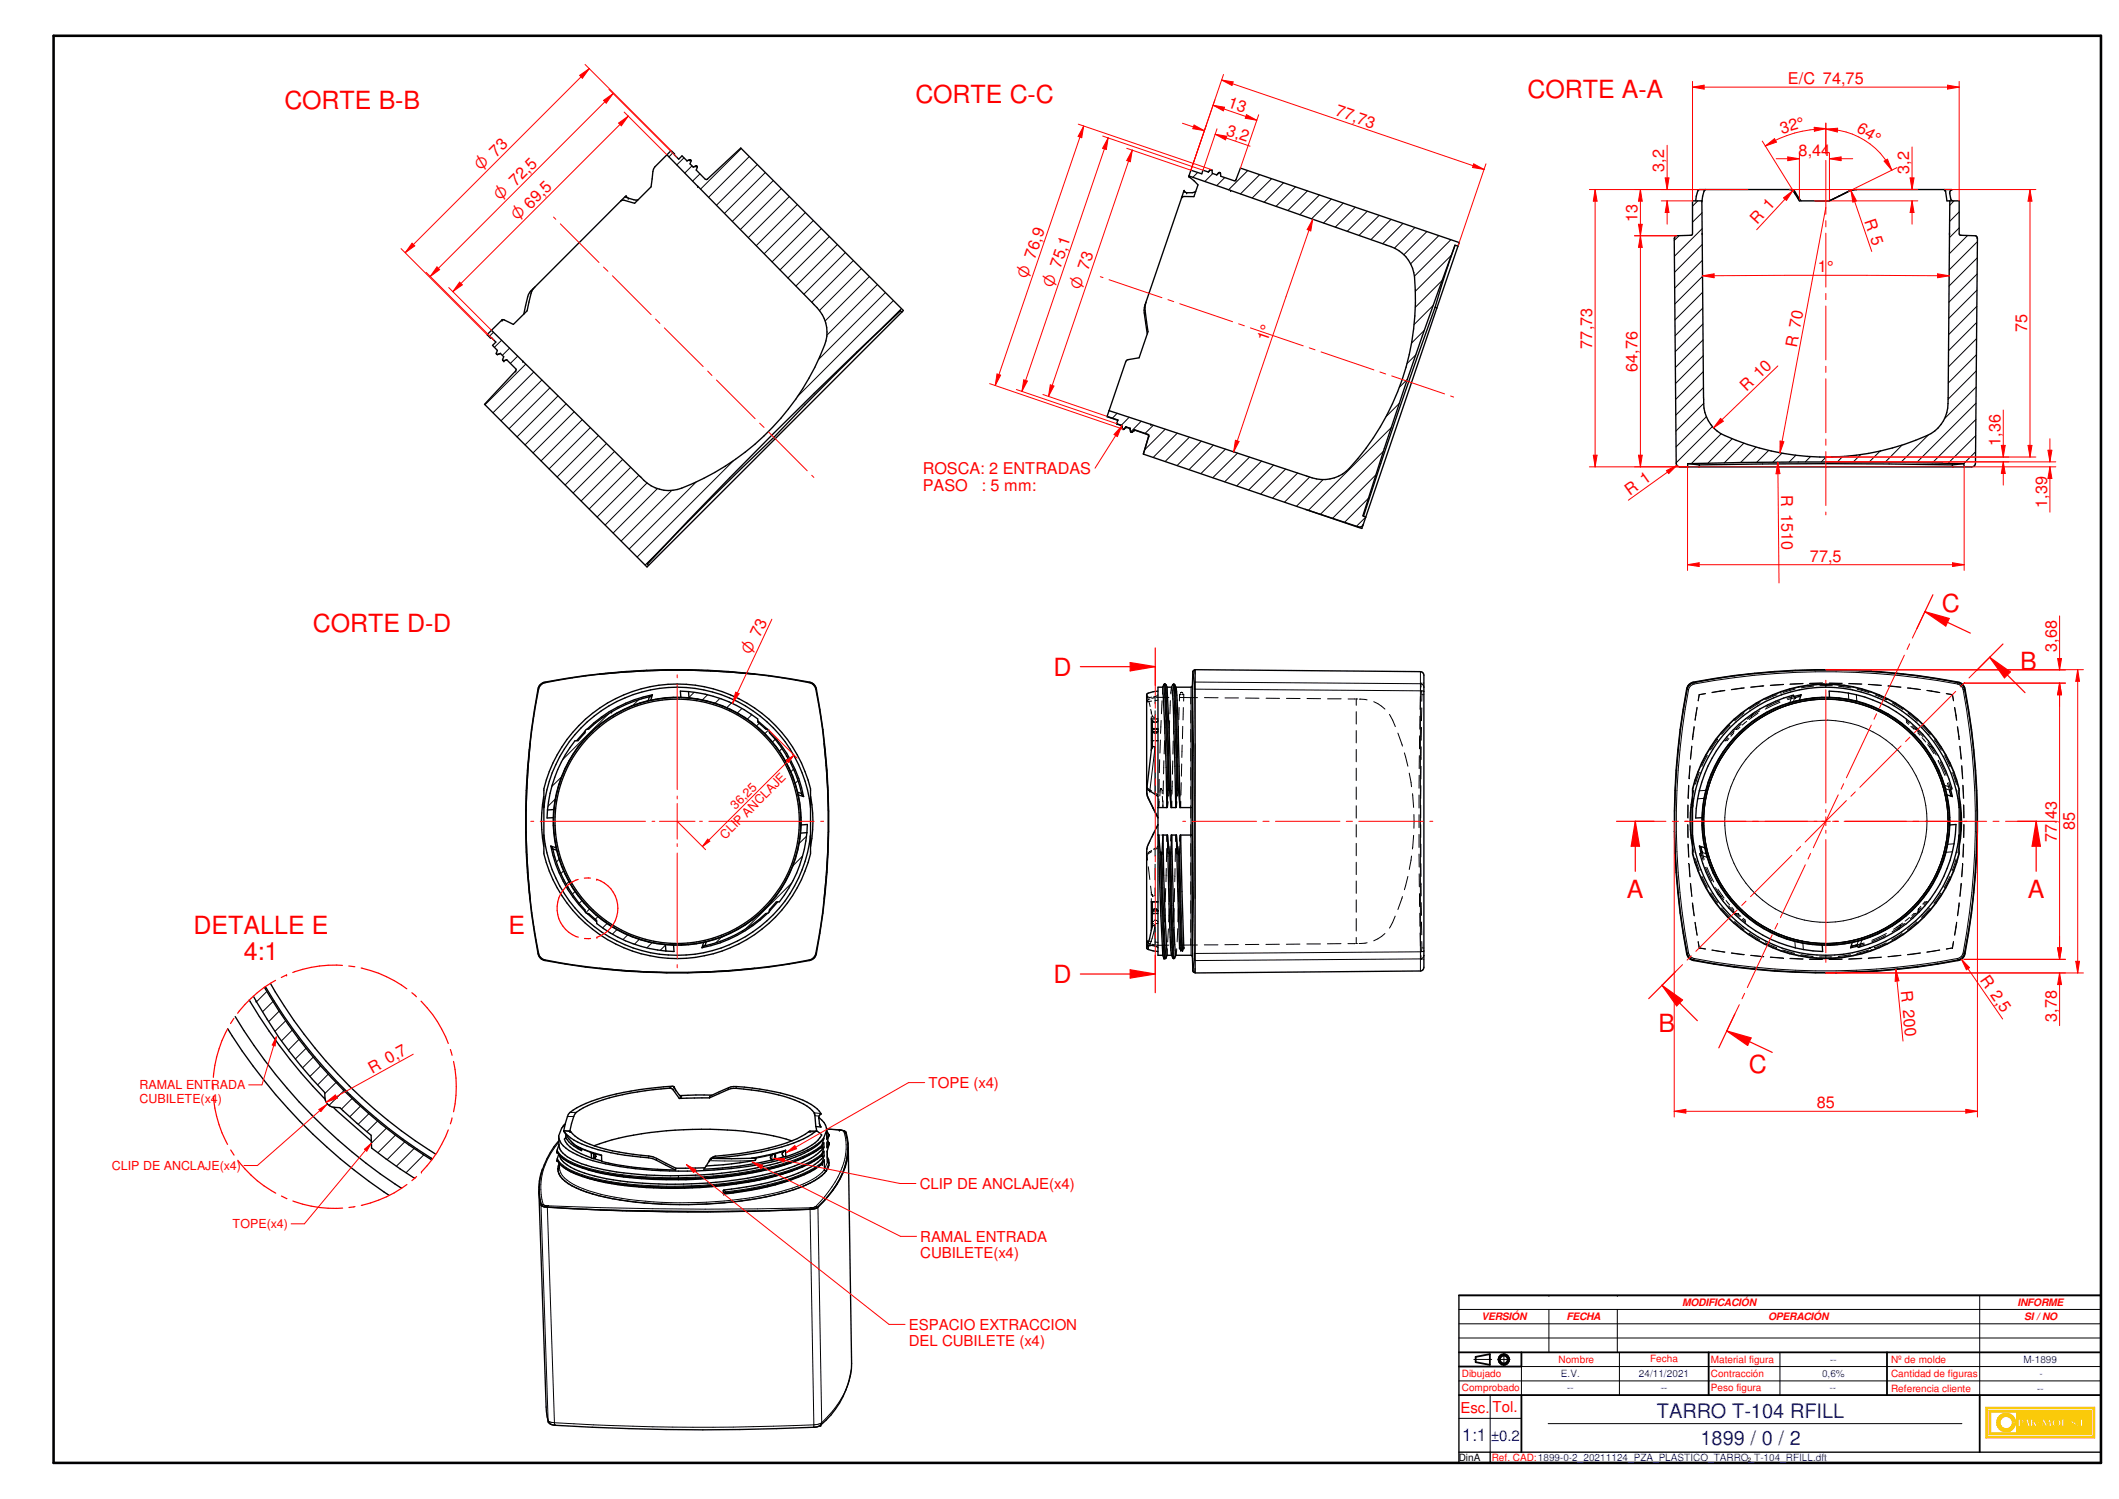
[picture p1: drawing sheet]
<svg xmlns="http://www.w3.org/2000/svg" width="594mm" height="420mm" viewBox="0 0 594 420" stroke-linecap="round" stroke-linejoin="round" font-family="sans-serif">
<defs><g id="words">
<g font-size="7" fill="#f00">
<text x="256.7" y="28.8">CORTE C-C</text>
<text x="428.3" y="27.4">CORTE A-A</text>
<text x="79.7" y="30.4">CORTE B-B</text>
<text x="544.4" y="171.6">C</text>
<text x="87.8" y="177.2">CORTE D-D</text>
<text x="295.4" y="189.4">D</text>
<text x="566.4" y="187.7">B</text>
<text x="456.1" y="251.7">A</text>
<text x="568.5" y="251.7">A</text>
<text x="54.3" y="261.7">DETALLE E</text>
<text x="142.6" y="261.8">E</text>
<text x="68.3" y="269.2">4:1</text>
<text x="295.4" y="275.5">D</text>
<text x="465" y="289.3">B</text>
<text x="490.3" y="300.7">C</text>
</g>
<g font-size="5.6" fill="#00f">
<text x="464.5" y="397.4">TARRO T-104 RFILL</text>
<text x="476.7" y="405">1899 / 0 / 2</text>
</g>
<g font-size="5" fill="#f00">
<text x="135" y="48.3" transform="rotate(-45 135 48.3)">O 73</text>
<text x="140.4" y="56.5" transform="rotate(-45 140.4 56.5)">O 72,5</text>
<text x="145.3" y="62.3" transform="rotate(-45 145.3 62.3)">O 69,5</text>
<text x="288.2" y="78.4" transform="rotate(-71 288.2 78.4)">O 76,9</text>
<text x="295.4" y="80.9" transform="rotate(-71 295.4 80.9)">O 75,1</text>
<text x="303.1" y="81.5" transform="rotate(-71 303.1 81.5)">O 73</text>
<text x="210.7" y="183.9" transform="rotate(-65 210.7 183.9)">O 73</text>
</g>
<text font-size="4.9" fill="#00f" x="409.9" y="404">1:1</text>
<g font-size="4.5" fill="#f00">
<text x="501.3" y="23.6">E/C 74,75</text>
<text x="344.1" y="30" transform="rotate(19 344.1 30)">13</text>
<text x="374.1" y="32.3" transform="rotate(19 374.1 32.3)">77,73</text>
<text x="343.6" y="37.8" transform="rotate(19 343.6 37.8)">3,2</text>
<text x="499.5" y="37.5" transform="rotate(-16 499.5 37.5)">32°</text>
<text x="520.3" y="36.8" transform="rotate(32 520.3 36.8)">64°</text>
<text x="504.3" y="43.7">8,44</text>
<text x="466.5" y="48.2" transform="rotate(-90 466.5 48.2)">3,2</text>
<text x="535.3" y="48.7" transform="rotate(-90 535.3 48.7)">3,2</text>
<text x="459.1" y="62.1" transform="rotate(-90 459.1 62.1)">13</text>
<text x="492.7" y="63" transform="rotate(-47 492.7 63)">R 1</text>
<text x="522.6" y="61.8" transform="rotate(71 522.6 61.8)">R 5</text>
<text x="509.7" y="76.4">1°</text>
<text x="355.3" y="95.8" transform="rotate(-71 355.3 95.8)">1°</text>
<text x="568.3" y="93.2" transform="rotate(-90 568.3 93.2)">75</text>
<text x="446.4" y="97.7" transform="rotate(-90 446.4 97.7)">77,73</text>
<text x="503.7" y="97.4" transform="rotate(-79 503.7 97.4)">R 70</text>
<text x="459.1" y="104.2" transform="rotate(-90 459.1 104.2)">64,76</text>
<text x="489.6" y="109.9" transform="rotate(-44 489.6 109.9)">R 10</text>
<text x="560.8" y="125" transform="rotate(-90 560.8 125)">1,36</text>
<text x="258.7" y="132.9">ROSCA: 2 ENTRADAS</text>
<text x="258.7" y="137.8">PASO</text>
<text x="275.2" y="137.8">: 5 mm:</text>
<text x="456.9" y="138.9" transform="rotate(-36 456.9 138.9)">R 1</text>
<text x="499.4" y="138.8" transform="rotate(89 499.4 138.8)">R 1510</text>
<text x="573.9" y="142.4" transform="rotate(-90 573.9 142.4)">1,39</text>
<text x="507.4" y="157.5">77,5</text>
<text x="576.6" y="182.7" transform="rotate(-90 576.6 182.7)">3,68</text>
<text x="581.7" y="232.7" transform="rotate(-90 581.7 232.7)">85</text>
<text x="576.6" y="235.9" transform="rotate(-90 576.6 235.9)">77,43</text>
<text x="554.9" y="274.7" transform="rotate(55 554.9 274.7)">R 2,5</text>
<text x="532.9" y="277.8" transform="rotate(84 532.9 277.8)">R 200</text>
<text x="576.6" y="286.3" transform="rotate(-90 576.6 286.3)">3,78</text>
<text x="104.3" y="300.9" transform="rotate(-29 104.3 300.9)">R 0,7</text>
<text x="509.3" y="310.6">85</text>
</g>
<g font-size="4.2" fill="#f00">
<text x="260.3" y="304.9">TOPE (x4)</text>
<text x="257.8" y="333.2">CLIP DE ANCLAJE(x4)</text>
<text x="258" y="348.1">RAMAL ENTRADA</text>
<text x="258" y="352.6">CUBILETE(x4)</text>
<text x="254.8" y="372.7">ESPACIO EXTRACCION</text>
<text x="254.8" y="377.2">DEL CUBILETE (x4)</text>
<text x="409.4" y="395.9">Esc.</text>
<text x="418.4" y="395.9">Tol.</text>
</g>
<text font-size="4.2" fill="#00f" x="418" y="403.8">±0.2</text>
<g font-size="3.5" fill="#f00">
<text x="206.2" y="227.1" transform="rotate(-45 206.2 227.1)">36,25</text>
<text x="203.3" y="235.3" transform="rotate(-45 203.3 235.3)">CLIP ANCLAJE</text>
<text x="39.2" y="305.3">RAMAL ENTRADA</text>
<text x="39.2" y="309.1">CUBILETE(x4)</text>
<text x="31.4" y="328">CLIP DE ANCLAJE(x4)</text>
<text x="65.2" y="344.3">TOPE(x4)</text>
</g>
<g font-size="2.9" fill="#f00">
<text x="415.3" y="370.1">VERSIÓN</text>
<text x="439.2" y="370">FECHA</text>
<text x="471.6" y="366.1">MODIFICACIÓN</text>
<text x="495.7" y="370">OPERACIÓN</text>
<text x="565.6" y="366.1">INFORME</text>
<text x="567.5" y="370">SI / NO</text>
</g>
<g font-size="2.8" fill="#f00">
<text x="437" y="382.1">Nombre</text>
<text x="462.7" y="381.8">Fecha</text>
<text x="479.7" y="381.9">Material figura</text>
<text x="530.2" y="382">Nº de molde</text>
<text x="409.9" y="386">Dibujado</text>
<text x="409.9" y="389.9">Comprobado</text>
<text x="479.7" y="385.9">Contracción</text>
<text x="479.7" y="390">Peso figura</text>
<text x="530.2" y="386">Cantidad de figuras</text>
<text x="530.2" y="390.1">Referencia cliente</text>
<text x="418.2" y="409.4">Ref. CAD:1899-0-2_20211124_PZA_PLASTICO_TARRO_T-104_RFILL.dft</text>
</g>
<g font-size="2.8" fill="#00f">
<text x="513.1" y="382">--</text>
<text x="567.3" y="382">M-1899</text>
<text x="437.6" y="386">E.V.</text>
<text x="459.5" y="385.9">24/11/2021</text>
<text x="465.6" y="389.9">--</text>
<text x="510.8" y="386">0,6%</text>
<text x="512.9" y="390">--</text>
<text x="571.8" y="386">-</text>
<text x="439.4" y="390">--</text>
<text x="571.1" y="390.1">--</text>
</g>
<text font-size="2.8" x="409" y="409.5">DinA</text>
<text font-size="1.7" x="490" y="409.7">2</text>
</g></defs>
<path d="M15 10h574v400h-574z" fill="none" stroke="#000" stroke-width=".72"/>
<g fill="none" stroke="#000" stroke-width=".51">
<path d="M409 379.1h180M417.7 379.6v3M529 379.1v11.9M409 391h180M409 383h17.5M413.7 380.3v1.5M555 391v16"/>
<circle cx="421.6" cy="381.1" r="1.5"/>
<circle cx="421.6" cy="381.1" r="1.12"/>
</g>
<path d="M409 363.1v46.9h180v-46.9M409 407h180M417.8 407v3" fill="none" stroke="#000" stroke-width=".38"/>
<g fill="none" stroke="#000" stroke-width=".28">
<path d="M409 375h180M421.6 379.3v3.5M434.2 367v12.1M453.4 367v12.1M454 379.1v11.9M499 379.1v11.9M555 363.1v27.9M409 397.6h17.5M409 387.1h180M413.2 381h5M419.9 381h3.5M426.5 383v8"/>
<path d="M434 399h116"/>
</g>
<g fill="#faca0a">
<path d="M556.7 394.4v8.7h30.6v-8.7zM557.2 394.9h29.6v7.7h-29.6z" fill-rule="evenodd"/>
<path d="M557.7 395.4v6.7h28.7v-6.7zM582.2 399.6a.26 .26 0 0 1 .5 0 .26 .26 0 0 1-.5 0zM583.3 397.8h.6v1.8h.8v.2h-1.4zM584.9 399.4l.4-.1 .1 .4-.4 .1zM558.1 395.8h7.3v5.9h-7.3zM565.8 397.8h.9a.67 .67 0 0 1 .7 .8 .67 .67 0 0 1-1 .4v.8h-.6zM568.1 397.8h.5l.6 2h-.6l-.2-.4h-.6l-.1 .4h-.3zM569.3 397.8h.6v.9l.7-.9h.3l-.5 .6 .8 1.4h-.7l-.5-.9-.1 .9h-.6zM571.2 398.6h.8v.3h-.8zM572.8 397.8h.3l.7 1.3 .7-1.3h.4l.2 2h-.6v-1.2l-.8 1.2h-.2l-.6-1.2-.1 1.2h-.4zM575.5 398.2a1.22 1.22 0 0 1 1.9-.3 1.22 1.22 0 0 1 0 1.9 1.22 1.22 0 0 1-1.9-.4l-.2-.4zM578.1 397.8h.5v1.8h.9v.2h-1.4zM580.7 398a.74 .74 0 0 1 .7-.3 .74 .74 0 0 1 .6 .6l-.3 .1a.37 .37 0 0 0-.2-.5 .37 .37 0 0 0-.5 .4l.3 .1a.73 .73 0 0 1 .8 .8 .73 .73 0 0 1-.8 .7 .73 .73 0 0 1-.7-.8h.3a.37 .37 0 0 0 .2 .6 .37 .37 0 0 0 .5-.4l-.3-.2a.75 .75 0 0 1-.6-1.1z" fill-rule="evenodd"/>
</g>
<g fill="none" stroke="#faca0a" stroke-width=".28">
<path d="M566.6 399h.1M566.7 398.9a.61 .61 0 0 0 .8-.5 .61 .61 0 0 0-.8-.6h-.9v2h.6v-.8h.2M568.1 397.8h.5l.6 2h-.6l-.2-.4h-.6l-.1 .4h-.3zM569.3 397.8h.6v.9l.7-.9h.3l-.5 .6 .8 1.4h-.7l-.5-.9-.1 .9h-.6zM572.8 397.8h.3l.7 1.3 .7-1.3h.4l.2 2h-.6v-1.2l-.8 1.2h-.2l-.6-1.2-.1 1.2h-.4zM580.8 399.3h.1M580.8 399.2l.1-.1h-.3a.73 .73 0 0 0 .4 .8 .73 .73 0 0 0 .9-.2M580.8 399.3l.1 .3 .3 .1M581.3 399.7h.1M581.3 397.8h.1M581.3 398.4l-.3-.1a.37 .37 0 0 1 .5-.4 .37 .37 0 0 1 .2 .5h.3l-.1-.3a.73 .73 0 0 0-.7-.4 .73 .73 0 0 0-.6 .7l.2 .4 .8 .6M581.4 398.5h.1"/>
<path d="M581.4 398.5a.72 .72 0 0 1 .6 .4 .72 .72 0 0 1-.1 .8M581.6 399.4h.1M581.6 399.4l-.3 .3M581.9 399.7h.1"/>
<circle cx="576.6" cy="398.8" r="1.17"/>
</g>
<path d="M560.7 396.7a2.68 2.68 0 0 1 4.4 1.9h-.9a1.72 1.72 0 0 0-2.6-1.3 1.72 1.72 0 0 0 0 2.9 1.72 1.72 0 0 0 2.6-1.3h.9a2.66 2.66 0 0 1-3.8 2.2 2.66 2.66 0 0 1-.6-4.4z" fill-rule="evenodd" fill="#faca0a"/>
<path d="M560.5 396.9a2.68 2.68 0 0 1 2.9-.6 2.68 2.68 0 0 1 1.7 2.3h-.9a1.74 1.74 0 0 0-2.7-1.3 1.74 1.74 0 0 0 0 2.9 1.74 1.74 0 0 0 2.7-1.3h.9a2.66 2.66 0 0 1-3.7 2.3 2.66 2.66 0 0 1-.9-4.3z" fill="none" stroke="#faca0a" stroke-width=".28"/>
<path d="M566.4 398a.41 .41 0 0 1 .5 .4 .41 .41 0 0 1-.5 .4z" fill-rule="evenodd" fill="#faca0a"/>
<path d="M566.4 398a.41 .41 0 0 1 .5 .4 .41 .41 0 0 1-.5 .4z" fill="none" stroke="#faca0a" stroke-width=".28"/>
<path d="M568.1 398.3l.3 .9h-.5z" fill="#faca0a"/>
<path d="M568.1 398.3l.3 .9h-.5z" fill="none" stroke="#faca0a" stroke-width=".28"/>
<path d="M576.1 398.2a.76 .76 0 0 1 1.1 .2 .76 .76 0 0 1-.2 1 .61 .61 0 0 1-.8 .2 .61 .61 0 0 1-.3-.8z" fill-rule="evenodd" fill="#faca0a"/>
<path d="M556.7 394.4h30.6v8.7h-30.6zM557.2 394.9h29.6v7.7h-29.6zM557.7 395.4h28.7v6.7h-28.7zM558.1 395.8h7.3v5.9h-7.3zM571.2 398.6h.8v.3h-.8zM576.3 398a.79 .79 0 0 1 .9 .8 .79 .79 0 0 1-.9 .8 1.04 1.04 0 0 1 0-1.6zM578.1 397.8h.5v1.8h.9v.2h-1.4zM582.2 399.4a.27 .27 0 0 1 .5 0 .27 .27 0 0 1-.2 .4zM583.3 397.8h.6v1.8h.8v.2h-1.4zM584.9 399.4l.4-.1 .1 .4-.4 .1z" fill="none" stroke="#faca0a" stroke-width=".28"/>
<path d="M409 363.1h180M417.7 379.6l-4 .7M426.5 379.1v3.9M479 379.1v11.9M413.7 381.8l4 .8M426.5 391v16" fill="none" stroke="#000" stroke-width=".51"/>
<g fill="none" stroke="#000" stroke-width=".28">
<path d="M473 193.2l.4 .1M473.4 193.3a199.7 199.7 0 0 0 0 73.9M474.9 191.3v.4M474.9 191.7a199.7 199.7 0 0 1 73.9 0M474.9 191.7a2.09 2.09 0 0 0-1.5 1.6M475.8 198.2l-.6 3.6M475.8 198.3l-.5 3.6M476.4 194.7l-.3 1.7M476.4 194.7l-.3 1.8M478.1 194.4l-1.7 .3M483.6 193.5l-3.6 .6M483.6 193.6l-3.6 .5"/>
<path d="M489 199.8l-2.7 2.2M489 192.8l-3.6 .5M489 192.9l-3.6 .4M490.8 192.6l3.7-.4-3.7 .5M491.6 200l-.3 .3M492 199.6l-.2 .2M492.9 199.9l-2.5 1.8M493.3 199.3l-3.4 2.3M493.4 196.9l-2.9 1.9M496.2 199.7l-4.2 2.6M498.2 194.7l-3.2 1.4M498.9 194.1l.3 .2"/>
<path d="M499 196.5l-3.8 1.7M499 196.8l-4.1 2M499.3 197.9l-3.2 1.4M499.4 194.5l.2 .2-.2 .1M499.9 191.9l-3.6 .3M500 191.8l-3.6 .3M500.6 197.8l-4.4 1.9M502.4 194.9l-.6 2M503 195.2l-2 .5M503.2 195.4l-.4 1.2M503.3 193.2l-3.4 .9M503.4 195.5l-2.2 .6"/>
<path d="M504.4 196.4l-3.4 .9M505.4 191.6l-3.6 .2M505.5 191.6l-3.6 .1M507.7 196.2a33 33 0 0 0-11.5 3.6M507.7 196.2l-4.8 .9M508.5 192.3l-3.5 .5M509.6 195.6l-3.4 .4M510.1 196l-2.4 .2M510.1 196a34 34 0 0 1 16.4 3.2M510.1 196a34.5 34.5 0 0 1 16.4 3.2M510.2 192.2h3.5M510.6 191.8h.2"/>
<path d="M510.9 191.5l-3.6 .1M511 191.4l-3.6 .1M511.1 191.7h.4M511.5 195.5l3.4 .2M511.8 191.7h.2M511.9 191.7v.9M512.8 191.5l3.6 .1M512.9 191.5h3.6M515.5 192.4l3.5 .4M516.8 195.9l3.4 .6M518.2 194.3l.1 1.7M518.2 191.6l3.7 .2"/>
<path d="M518.4 191.6l3.6 .1M520.4 194.7l.2 1.8M520.7 193.2l3.3 .9M521.9 197l3.3 1.2M523.8 191.9l3.6 .3M523.9 191.8l3.6 .3M525.7 194.8l3.2 1.4M526.5 199.2l2.2 1.1 4 2.7M526.9 198.9l3.1 1.7M529.3 192.3l3.6 .4M529.4 192.2l3.6 .4M530.5 197l2.9 1.8"/>
<path d="M534.7 192.9l3.6 .4M534.8 192.8l3.6 .5M534.9 199.9l2.7 2.2M540.2 193.5l3.6 .6M540.3 193.5l3.5 .6M545.6 194.4l1.8 .3M545.7 194.4l1.7 .3M547.4 194.7l.3 1.7M548 198.3l.5 3.5M548 198.3l.6 3.6M548.8 191.7a2.09 2.09 0 0 1 1.6 1.6M548.9 191.3l-.1 .4"/>
<path d="M550.4 193.3a199.7 199.7 0 0 1 0 73.9M550.7 193.2l-.3 .1M473.8 214.6l-.3 3.6M473.8 214.7l-.2 3.6M474.3 209.1l-.4 3.6M474.3 209.2l-.3 3.6M474.9 203.7l-.4 3.6M475 203.8l-.5 3.5M476.4 216.5l-1.1 3.3M478.7 211.7l-1.6 3.1M479.3 219.5a34.4 34.4 0 0 0 1.9 25.9M480.4 215.6l-1.3 3.3"/>
<path d="M481.2 215l-1.9 4.5M481.5 207.3l-2 2.9M483 211l-1.8 3M483.2 207.6h.2M483.6 210.9l-2.4 4.1M483.9 207.6h-.3M484.4 206.8l-.7 .8M484.7 207l-.6 .6M485 203.3l-2.3 2.5M485.8 205.7l-.5 .7M485.9 205.1l-.7 .9M486 205.4v.2"/>
<path d="M486.1 204.9v.3M486.3 206.8l-2.3 2.7M486.4 204.5l-.3 .2M486.6 207.1l-3 3.8M486.7 204.4h-.1M486.8 204.3l-.1 .1M487.8 203.8l-.8 .5M488.2 202.9l-1.6 1.5M488.3 205.3l-1.7 1.8M489.7 202.2l-1.3 1M490.1 203.2l-2.6 2.3M490.9 200.9v.1"/>
<path d="M491.1 200.6l-.1 .1M492 202.3l-1.9 1.4-3.5 3.4M492 202.3l-1.9 1.5M494.5 200.2l-2.9 1.9M530.7 201.6l2 1.4M531.5 201.6l2.7 2.1M532.7 203l1.9 1.5M534.5 202l.8 .7M534.5 201.5v.2M534.5 201.9v.3M534.5 202.4l.6 .6M534.6 204.5l3.4 3.5"/>
<path d="M535.6 204.9l2.4 2.5M535.7 203.6l.7 .5M536.1 203.5l.9 .7M536.5 204.3h.2M536.9 204.3l.3 .1M537.4 204.5l.2 .2M537.7 204.9l.1 .2M537.7 204.9l1.5 1.6M537.8 205.4l.5 .7M538 208l1.5 1.8 2.6 4.2M538 208l2.8 3.9 1.3 2.1M538.9 206.8l1 1.2"/>
<path d="M538.9 203.4l2.3 2.6M539.2 208.8l2 2.9M540.4 208.7l1.8 2.5M540.5 208.2l2.3 3.4M541.1 209.3h.1M541.4 209.3l.1 .1M541.8 209.5l.3 .4M542.1 214l2 4.4 .7 2.2M542.1 213.3l1.6 3.1M542.3 207.3l2 3M542.3 210.1l.2 .2M543.3 213.2l1.9 4.1"/>
<path d="M543.9 213.5l1.7 3.8M544.4 218.1l1 3.3M545.2 211.8l1.5 3.1M546 219.5l.6 2.2M546.3 219.3l.6 2M547.4 216.6l1.1 3.3M548.8 203.7l.4 3.6M548.8 203.7l.5 3.6M549.4 209.2l.5 3.6-.4-3.6M549.9 214.6l.3 3.6M550 214.7l.3 3.6M473.2 231.1v3.6"/>
<path d="M473.2 225.6v3.6M473.2 236.6l.2 3.6M473.2 231.2l.1 3.6M473.3 225.7l-.1 3.6M473.3 236.7l.2 3.6M473.4 220.1l-.2 3.6M473.5 220.2l-.2 3.7M474.5 237.2l.4 1.7M474.5 223.6l-.4 2.7 .4 .1h-.4v7.7h.4h-.4l.4 2.6M474.5 238.8a38.4 38.4 0 0 0 37.4 29.8 38.4 38.4 0 0 0 37.4-29.8M474.5 221.6a38.4 38.4 0 0 1 37.4-29.7 38.4 38.4 0 0 1 37.4 29.7M474.8 221.5l-.3 1.7"/>
<path d="M476.7 239.7l1.9 .6M476.9 239.1l.6 2M477.1 238.9l1.2 .4M477.2 238.7l.6 2.2M477.3 231.1l.2 3.5M477.5 225.8l-.2 3.5M477.7 223.8l-1.8 .1M477.8 236.4l.8 3.4M478.2 221.5l-1.8 .2M478.6 220.6l-.8 3.4M544.8 220.6l1 4.8 .3 2.4M545.2 220.1l2 .6"/>
<path d="M545.4 239l-1 3.3M545.5 221.1l1.2 .4M545.8 223.2l.5 3.4M546.1 232.6a34 34 0 0 1-2.1 9.5M546.1 227.8v2.4M546.1 227.8v4.8M546.1 232.6a34 34 0 0 1-2 9.5M546.4 233.7l-.6 3.5M546.5 228.4v3.5M547.4 238.8l-1.8 .1M547.8 236.5l-1.7 .1M548.9 221.6l.4 1.7"/>
<path d="M549.3 237.3l-.4 1.7M549.3 223.7l.3 2.6-.3 .1h.3v7.7h-.3h.3l-.3 2.6M550.3 220.1l.2 3.6M550.4 220.2l.1 3.6M550.5 236.6l-.2 3.6M550.5 225.6l.1 3.6M550.5 236.6l-.1 3.7M550.6 225.7v3.6M550.6 231.1l-.1 3.6M550.6 231.2v3.6M473.5 242.1l.2 3.6M473.6 242.2l.2 3.6"/>
<path d="M473.9 247.6l.4 3.6M474 247.6l.3 3.6M474.5 253.1l.4 3.6M474.5 253.1l.5 3.6M475.2 258.5l.2 1.3M475.3 258.5l.1 1.3M475.3 240.7l1.1 3.3M475.4 259.8l.4 2.3M477.1 245.6l1.6 3.1M478.1 243.1l1.8 3.8M478.5 243.1l1.9 4.1M479.1 241.6l1.3 3.2"/>
<path d="M479.6 250.3l1.9 2.8M480.9 248.8l2.4 3.4M481.2 245.4l2.4 4.2M481.2 246.4l1.9 3M481.3 250.1l.2 .2M481.6 249.2l1.8 2.5M481.7 250.5l.3 .3M482.3 251v.1M482.6 254.5l2.4 2.6M483.6 249.6l1.4 1.9M483.9 252.4l1 1.3M484.1 250.9l2.2 2.7"/>
<path d="M484.6 253.9l1.5 1.6M485 251.5l3.3 3.6M485.5 254.3l.6 .8M486.1 255.3v.1M486.1 255.4v.1M486.1 255.7l.3 .2M486.3 258.3l2.6 2.3M486.6 256h.1M486.7 256h.2M486.8 256.2l.8 .7M487.1 256.1h.1M487.4 256.3l.7 .5"/>
<path d="M487.6 254.9l2.6 2.3M488.3 255.1a32.2 32.2 0 0 0 7.9 5.5M488.5 257.7l.8 .7M488.7 257.4l.6 .6M489.3 258.2v.3M489.3 258.7v.2M491.6 258.3l2.9 1.9M530 259.8l-3.1 1.7M532 259.8l-.3 .2M532.7 257.4l-4 2.7-2.2 1.1M532.7 257.4l-2 1.4-4.2 2.4M532.8 259.2l-1.9 1.3"/>
<path d="M532.8 259.2l-.4 .3M532.8 259.8h-.1M533.4 258.7l-.6 .5M533.9 258.8l-3.4 2.4M534.3 256.7l-2.8 2.1M535.3 257.2l-1.2 1M536.6 256.1l-.6 .5M536.7 256l-.1 .1M537.2 256l-1.6 1.5M537.2 256h-.3M537.4 258.4l-2.6 2.2M537.6 255.7l-.2 .2"/>
<path d="M537.8 255.2l-.1 .3M537.8 254.9v.1M538 252.9l-2.4 2.5M538.5 254l-.5 .7M538.6 254.5l-.7 .8M539.7 252.8l-.6 .6M539.9 252.8h.3M540.1 252.8l-.7 .8M540.4 252.8h.2M541.1 254.6l-2.4 2.5M541.2 248.7l-2 2.8M543.7 244l-1.5 3.1"/>
<path d="M544.1 242.1a34.4 34.4 0 0 1-11.4 15.3M544.1 250.3l-1.9 2.9M546.6 245.7l-1.5 3.1M548.4 240.7l-1.1 3.3M548.5 258.5l-.5 3.6M548.6 258.5l-.6 3.6M549.2 253.1l-.4 3.6M549.3 253.1l-.5 3.6M549.4 251.2l.5-3.6-.4 3.6M550.2 242.1l-.3 3.6M550.3 242.1l-.3 3.6M473.4 267.2a1.95 1.95 0 0 0 1.5 1.4"/>
<path d="M473.4 267.2h-.4M474.9 268.6a197.3 197.3 0 0 0 73.9 0M474.9 268.6v.5M476.1 263.9l.3 1.8M476.4 265.7l1.7 .3M476.4 265.7l1.8 .3M479.9 266.3l3.6 .6M480 266.3l3.6 .5M485.4 267.2l3.5 .4M485.4 267.1l3.6 .4M490.4 261.6l2.9 1.8M490.9 267.8l3.5 .4-3.6-.4"/>
<path d="M495 264.2l3 1.4M496.1 261.1l3.3 1.4M496.2 260.6l2.1 1.1 4.6 1.6M496.2 260.6l4.4 2 2.3 .7M496.3 268.3l3.6 .3M496.4 268.3l3.6 .2M499.8 266.3l3.3 .9M501.1 263.1l3.3 .9M501.8 268.7l3.6 .2M501.9 268.6l3.6 .2M502.9 263.3a34.4 34.4 0 0 0 14.4 .7M503.2 263.9l.1 1.8"/>
<path d="M504.9 267.6l3.4 .5M505.5 264.4l.1 1.7M506.2 264.4l3.5 .4M507.3 268.9h3.6M507.4 268.8l3.6 .1M510.1 268.2h3.5M511.8 268.7h.2M511.9 267.8v.9M512.3 268.6h.4M513 268.6h.2M515 264.8l-3.5 .1M516.4 268.9h-3.6"/>
<path d="M516.5 268.8l-3.6 .1M517.3 264l-4.8 .5M518.8 267.6l-3.4 .5M519.7 263.6l-2.4 .4M520.2 263.9l-3.4 .6M520.4 264.9l-.9 .2M520.9 263.8l-.3 1.2M521.9 268.7l-3.6 .2M522 263.5l-.6 1.9M522 268.6l-3.6 .2M522.2 264.5l-.9 .2M522.6 264.3l-2.2 .6"/>
<path d="M522.8 264.6l-2 .6M523.9 266.3l-3.3 1M524.4 265.6l-.2 .1 .2 .2M524.6 266.1l.2 .2M525.3 262.2l-3.3 1.2M526.5 261.2l-4.5 1.8-2.3 .6M526.5 261.2l-4.5 1.7-2.3 .7M527.4 268.4l-3.6 .2M527.5 268.3l-3.6 .2M528.6 262.2l-3.8 1.7M528.8 264.3l-3.2 1.4M528.9 261.7l-4.1 1.9"/>
<path d="M532 260.6l-.2 .2M532.5 260.1l-.3 .3M532.9 267.8l-3.6 .4M532.9 267.8l-3.6 .3M533.3 261.6l-3 1.9M538.4 267.2l-3.6 .4M538.4 267.1l-3.6 .4M543.8 266.3l-3.6 .6M543.8 266.3l-3.5 .5M547.7 263.9l-.3 1.8-1.7 .3M548.8 268.6l.1 .5M550.4 267.2h.3"/>
<path d="M550.4 267.2a1.95 1.95 0 0 1-1.6 1.4M409 371.1h180M409 367h180M409 363.1h180M434.2 363.1h.1M453.4 363.1h.1M417.8 391v16M426.5 383h162.5"/>
<circle cx="511.9" cy="230.2" r="28.4"/>
</g>
<g fill="none" stroke="#000" stroke-width=".38">
<path d="M473.4 192l.7-.6a194.6 194.6 0 0 1 75.2-.1 2.48 2.48 0 0 1 1.6 1.9 194.9 194.9 0 0 1-.2 74.8 2.36 2.36 0 0 1-1.8 1.2 197.1 197.1 0 0 1-74.8-.2 2.36 2.36 0 0 1-1.2-1.7 200.2 200.2 0 0 1 0-74.5zM473.7 192l.5-.4a191.1 191.1 0 0 1 75.4 0l.9 .9a191.1 191.1 0 0 1 0 75.4l-.9 1a191.1 191.1 0 0 1-75.4 0l-1-1a191.1 191.1 0 0 1 0-75.4zM504.5 196.3a34.6 34.6 0 0 0-27.3 32.9M504.9 194.7l-.5 .5-1 .3-.6-.6a36.6 36.6 0 0 0-27.4 34.4l1.8-.1M504.9 194.7l-1.9 .5M504.9 194.7l-.4 1.6M512.9 195.5a32.6 32.6 0 0 0-8.4 .8M512.9 195.5l-.1-1.8a36.6 36.6 0 0 1 34.4 27.4l-.6 .6 .3 1.2M512.9 195.5a34.7 34.7 0 0 1 32.9 27.3M474.5 223.2a36.4 36.4 0 0 0 0 14M474.5 234.1a37.6 37.6 0 0 0 37.4 33.7 37.6 37.6 0 0 0 37.4-33.7M474.5 226.4a37.6 37.6 0 0 1 37.4-33.8 37.6 37.6 0 0 1 37.4 33.8"/>
<path d="M474.6 225.8l-.1 .3M476.5 237.2l.5 .6 .2 .9-.7 .6a36.6 36.6 0 0 0 34.5 27.4l-.1-1.8M476.5 237.2l.4 1.9M476.5 237.2l1.4 .4M477.2 229.2a35.2 35.2 0 0 0 .7 8.4M477.9 237.6a34.6 34.6 0 0 0 33 27.3M545.8 222.8a32.6 32.6 0 0 1 .8 8.4M545.8 222.8l1.6 .5M546.6 231.2l1.8-.1a36.6 36.6 0 0 1-27.4 34.5l-.6-.7-1.2 .4M546.6 231.2a34.7 34.7 0 0 1-27.3 33M546.9 221.3l.5 2M547 222.9l.4 .4"/>
<path d="M549.3 234.3l-.1 .4M549.3 223.3a38 38 0 0 1 0 14M519.2 265.3l-.4 .3M519.3 264.2a35.2 35.2 0 0 1-8.4 .7M519.3 264.2l-.5 1.4M520.8 265.2l-2 .4"/>
<circle cx="511.9" cy="230.2" r="38.5"/>
<circle cx="511.9" cy="230.2" r="34.7"/>
<circle cx="511.9" cy="230.2" r="34.3"/>
</g>
<g fill="#000">
<circle cx="503.4" cy="195.5" r=".19"/>
<circle cx="477.2" cy="238.7" r=".19"/>
<circle cx="546.6" cy="221.7" r=".19"/>
<circle cx="547" cy="222.9" r=".19"/>
<circle cx="519.2" cy="265.3" r=".19"/>
<circle cx="520.4" cy="264.9" r=".19"/>
</g>
<path d="M458.5 230.2h8.6M468.8 230.2h1.8M472.3 230.2h17.2M491.3 230.2h1.7M494.8 230.2h17.2M513.8 230.2h1.7M517.3 230.2h17.2M536.3 230.2h1.7M539.8 230.2h17.2M558.8 230.2h1.6M562.3 230.2h8.6" fill="none" stroke="#f00" stroke-width=".28"/>
<path d="M463.7 230.2h-5.2v14M565.6 230.2h5.3" fill="none" stroke="#f00" stroke-width=".34"/>
<path d="M458.5 230.2l1.1 7h-2.3z" fill="#f00"/>
<path d="M458.5 230.2l1.1 7h-2.3zM570.9 230.2v14" fill="none" stroke="#f00" stroke-width=".34"/>
<path d="M570.9 230.2l1.1 7h-2.3z" fill="#f00"/>
<path d="M557.8 184.2l-3.7 3.8M453.2 230.2h5.3M570.9 230.2l1.1 7h-2.3zM570.9 230.2h5.2M469.6 272.5l-3.6 3.7 9.9 9.9" fill="none" stroke="#f00" stroke-width=".34"/>
<g fill="none" stroke="#000" stroke-width=".28">
<path d="M476 56.3l-1.5 1.5M477.2 59.6l-2.7 2.7M547.8 56.3l-1.2 1.2M549.3 59.4l-2.7 2.7M470.7 66.1l-1.3 1.3M477.2 64.1l-7.8 7.7M477.2 68.5l-7.7 7.8M477.3 73l-7.8 7.8M477.3 77.5l-7.7 7.7M549.3 63.9l-2.7 2.7M551.6 66l-5.1 5.1M554.3 76.8l-7.9 7.9"/>
<path d="M554.3 72.3l-7.9 7.9M554.4 67.7l-7.9 7.9M477.3 81.9l-7.7 7.8M477.4 86.4l-7.8 7.7M477.4 90.8l-7.7 7.8M477.5 95.2l-7.8 7.8M477.5 99.7l-7.7 7.8M554.1 99.4l-7.9 8M554.1 94.9l-7.8 7.9M554.2 90.4l-7.9 7.9M554.2 85.9l-7.9 7.9M554.3 81.3l-8 7.9"/>
<path d="M477.6 104.1l-7.8 7.8M477.6 108.6l-7.8 7.8M477.6 113.1l-7.7 7.7M478.4 116.8l-8.5 8.5M480.1 119.5l-10.2 10.2M554 113l-16.7 16.7M554 117.6l-12.3 12.2M554 108.5l-8.9 8.9M554.1 104l-7.9 7.9M482.6 121.6l-8.4 8.3M485.6 123l-6.8 6.8M488.9 124.2l-5.5 5.6"/>
<path d="M492.3 125.3l-4.3 4.4M495.9 126.2l-3.4 3.4M499.6 127l-2.5 2.5M503.5 127.6l-1.9 1.9M507.6 128l-1.5 1.5M512 128.1l-1.4 1.4M516.6 127.9l-1.5 1.6M521.7 127.4l-2.1 2.1M527.1 126.4l-3.1 3.1M533.3 124.7l-4.8 4.9M540.6 121.9l-7.7 7.7M553.9 126.6l-3.4 3.4"/>
<path d="M553.9 122.1l-7.8 7.8"/>
</g>
<g fill="none" stroke="#000" stroke-width=".38">
<path d="M475.4 56.3a5.3 5.3 0 0 1 .8-3l26.2-.2 .4 .1 .4 .4 1.7 2.7M478.2 53.1l-.3 .2a5.3 5.3 0 0 0-.7 3M501.8 53.1l1 .5 1.7 2.7h8.4l5.4-2.7 1.5-.4M520.4 53.1l26.8 .1-.5 .4a3 3 0 0 0 .7 2.7M520.6 53.1a8.4 8.4 0 0 0-5.1 1.9l-2.7 1.3M545.3 53.3l.5 3h3.5l.1 9.5 4.4 .3 .4 .2 .2 .5-.6 63.1a1.01 1.01 0 0 1-1 1h-81.8a1.01 1.01 0 0 1-1.1-1l-.5-63.1 .2-.5 .4-.2 4.1-.1 .4-.4v-9.3h2.6l.5 55.2a10.4 10.4 0 0 0 6 10.6 69.3 69.3 0 0 0 57.8-.6 10.4 10.4 0 0 0 4.8-10l.4-55.2M473.2 130l3.2 .3M473.2 130l-.1 .9M473.2 130a1543.3 1543.3 0 0 1 77.4 0M476.4 130.3v.6M476.4 130.3a1858.2 1858.2 0 0 1 71 0M547.4 130.3v.6"/>
<path d="M550.6 130l-3.2 .3M550.6 130l.1 .9"/>
</g>
<g fill="#000">
<circle cx="477.1" cy="56.3" r=".19"/>
<circle cx="503.4" cy="54" r=".19"/>
<circle cx="545.2" cy="53.1" r=".19"/>
<circle cx="545.2" cy="53.2" r=".19"/>
<circle cx="545.3" cy="53.2" r=".19"/>
<circle cx="546.6" cy="54" r=".19"/>
<circle cx="477.2" cy="65.5" r=".19"/>
<circle cx="546.6" cy="65.5" r=".19"/>
</g>
<g fill="none" stroke="#f00" stroke-width=".28">
<path d="M511.9 190.7v.8M511.9 193.3v31.8M548.3 193.8l-11.6 11.6M550.8 191.3l-1.2 1.2M557.8 184.2l-5.8 5.8M533 209.1l-11.6 11.6M535.5 206.6l-1.3 1.3M472.3 230.2h.9M475 230.2h31.8M502.4 239.7l-11.6 11.6M504.8 237.3l-1.2 1.2M508.5 230.2h.9"/>
<path d="M510.7 230.2h2.5M511.9 226.9v.8M511.9 228.9v2.5M511.9 232.7v.9M511.9 235.3v31.8M514.4 230.2h.8M517 230.2h31.8M517.6 224.4l-11.5 11.6M520.1 222l-1.2 1.2M550.6 230.2h.8M487 255.1l-11.6 11.6M489.5 252.6l-1.2 1.2"/>
<path d="M471.7 270.4l-5.7 5.8M474.2 267.9l-1.2 1.2M511.9 268.9v.8"/>
</g>
<path d="M466 276.2l5.7 4.1-1.6 1.6z" fill="#f00"/>
<path d="M557.8 184.2l9.9 9.9M466 276.2l5.7 4.1-1.6 1.6z" fill="none" stroke="#f00" stroke-width=".34"/>
<path d="M557.8 184.2l5.8 4.1-1.6 1.7z" fill="#f00"/>
<path d="M539.7 171.4l-2.3 4.8M557.8 184.2l5.8 4.1-1.6 1.7zM561.5 180.5l-3.7 3.7M466 276.2l-3.8 3.7M486.4 284.2l-2.3 4.8 12.8 6" fill="none" stroke="#f00" stroke-width=".34"/>
<g fill="none" stroke="#000" stroke-width=".28">
<path d="M188.7 42.8l-1.2 1.2M191.8 44.2l-2.1 2M194 46.5l-2 2M196.3 48.7l-2.1 2.1M207.8 41.6l-11.4 11.4M210.1 43.9l-11.4 11.4M212.3 46.1l-11.4 11.4M214.6 48.3l-11.5 11.5M216.8 50.6l-11.5 11.5M219.1 52.8l-11.5 11.5M221.3 55.1l-11.5 11.5M223.6 57.3l-11.6 11.6"/>
<path d="M225.8 59.6l-11.6 11.5M228 61.8l-11.6 11.6M230.3 64.1l-11.6 11.5M232.5 66.3l-11.6 11.6M234.8 68.5l-11.7 11.7M237 70.8l-11.6 11.7M239.3 73l-11.7 11.7M241.5 75.3l-11.8 11.7M243.7 77.5l-12.4 12.5M246 79.8l-14.2 14.2M138.3 93.1l-1.2 1.3M140.6 95.4l-2 2"/>
<path d="M142.9 97.6l-2.1 2M145.2 99.8l-2.1 2.1M248.2 82l-18.8 18.8M250.5 84.2l-27 27M252.7 86.5l-5.2 5.3M147.4 102.1l-11.4 11.4M149.6 104.3l-11.4 11.4M151.9 106.5l-11.4 11.4M154.2 108.7l-11.5 11.5M156.5 111l-11.6 11.5M158.7 113.2l-11.5 11.5M161 115.4l-11.6 11.6"/>
<path d="M163.2 117.6l-11.5 11.6M165.5 119.8l-11.6 11.6M167.8 122.1l-11.6 11.6M170 124.3l-11.6 11.6M172.3 126.5l-11.6 11.7M174.6 128.8l-11.7 11.6M176.8 131l-11.6 11.7M179.1 133.2l-11.7 11.7M181.4 135.4l-11.7 11.8M184.3 136.9l-12.4 12.5M188.3 137.5l-14.1 14.1M195.2 135.1l-18.8 18.8"/>
<path d="M205.6 129.2l-27 26.9M186.2 153.1l-5.3 5.3M321.5 196.4v.1M321.5 196.8v.1M321.6 195l.2 .7M321.6 195l.1 .4M321.6 195.1l.2 .2M321.7 196.2l-.1 .1M321.8 196.7l-.2 .1M321.8 195.7l.1 .4M321.9 195.4l.2 .1M322 196.5l.4 1.5"/>
<path d="M322.4 195.9l-.5 .2M322.6 198.8l.3 1.2M322.8 199.6v.6M322.9 195.4l-.6 .1M322.9 196.5l-1 .1M323.8 195.6l-.9 .1M323.8 195.2v2M323.8 199.2l-.1 1.9M323.8 195.2l-.4 .1M324 195.2h-.2M324.4 195l-.2 .1M324.6 194.7v.1"/>
<path d="M324.6 196.3l-.8 .1M325.8 196.4l-.2 3.7M326 192.7l-.1 1.9M326.3 191.9l.5 9.9 .6 19.8M326.3 191.9l.2-.2 .5 9.8 .6 19.6M326.3 191.9l-.3 .7M326.7 191.7l.8 19.6 .2 9.8M326.8 191.9l.6 9.9 .5 19.8M327 196.4l-.2 3.7M327.2 192.6l-.1 1.9M327.7 195.5h-3.5M328.1 196.4l-.1 3.7"/>
<path d="M328.5 192.7l-.3 1.8M328.8 191.9l.5 7.2 .6 22.5M329.1 191.8l.4 7.4 .6 21.9M329.2 191.8l.4 7.4 .6 21.9M329.3 196.4l-.1 3.8M329.3 191.9l.6 7.7 .5 22M329.6 192.7l-.2 1.8M330.6 198.3l-.1 3.4M330.7 194.8v1.7M330.7 194.7h.5M330.8 195.5h3M330.8 194.6l-.1 .1"/>
<path d="M331.1 194.1l-.1 .2M331.2 194h.1M331.5 194.1l.1 .3M331.5 194.1v.1M331.8 198.3l-.1 3.5M331.8 194.6v.1h-.3M331.9 194.8l-.1 1.7M333.8 195.5v1.8M333.8 199.1v3.5M333.8 195.5h1.9M333.9 192.6v75.2M334.8 193.3a1613.4 1613.4 0 0 0 0 73.9"/>
<path d="M334.9 193.2l63.7 .4 .6 .2M334.9 187.8l.2 1.2M335.1 191.3l-.3 .4M335.1 191.2l63.1 .4a1.01 1.01 0 0 1 1 1M337.7 195.5l3.8 .1M343.4 195.6h3.8M349.2 195.7h3.8M355 195.7h3.7M360.7 195.7l3.8 .1M366.4 195.8h3.8M372.2 195.9h3.8M377.9 195.9h2"/>
<path d="M380.1 195.9h.5M380.2 195.9v1.8M380.2 199.5v3.4M381.1 196l2.2 .2M385.1 196.7l1.2 .5 2 1.6M398.2 188.3v83.9M398.2 195.2l-.1 3.6M398.3 191.5l.1 1.1M398.3 191.5v1.8M398.5 193.7l.1 1M398.6 198.4l-.1 3.6M398.6 191.5h-.3"/>
<path d="M398.6 194.7v1.9M398.8 194.7h-.2M399.1 194.7h.1M399.2 191.4l-.3 .1M322.8 200.9v.6M322.8 207.6h.6M323 200.4l.1 .4M323.1 202.1v2.3M323.1 205v4.3M323.1 204.2h1.5M323.2 205.1h.4M323.2 205h1.4"/>
<path d="M323.2 200.9l.3 .1M323.6 207.6h-.6M323.8 209.3l-1.4 12.4M324 207.6h.6M324.1 207.6h.5M324.6 204.9l-.5 .2M325 218.4l-.1 3.7M325.1 212.9l-.1 3.7M325.3 207.4l-.1 3.7M325.5 201.9l-.1 3.7M326.2 218.9l-.1 3.6M326.3 213.2l-.1 3.7"/>
<path d="M326.5 207.6l-.1 3.7M326.7 202l-.1 3.7M327.5 218.9l-.1 3.6M327.6 213.2l-.1 3.8M327.7 207.6v3.7M327.9 202l-.1 3.7M328.7 218.9l-.1 3.7M328.8 213.3l-.1 3.7M328.9 207.7l-.1 3.7M329.1 202.1l-.1 3.6M330 219.3l-.1 3.5M330.1 214.1l-.1 3.4"/>
<path d="M330.2 208.8v3.5M330.4 203.5l-.1 3.5M331.2 219.4l-.1 3.4M331.3 214.1l-.1 3.5M331.4 208.8l-.1 3.5M331.6 203.6l-.1 3.5M333.8 204.5v3.5M333.8 209.8v3.5M333.8 215.1v3.6M335.1 208.4v43.6M380.2 204.8v3.4M380.2 210.1v3.4"/>
<path d="M380.2 215.3v3.5M389.5 200.2l1.7 3.5M391.9 205.5l1.3 3.6M393.7 211l1 3.8M395.1 216.7l.6 3.8M397.9 217.3l-.1 3.6M397.9 211.8v3.6M398 206.2v3.7M398.1 200.7v3.7M398.4 214.8l-.1 3.6M398.4 209.3v3.6M398.5 203.9l-.1 3.6"/>
<path d="M321.5 220.1v.2M321.5 238.5v.4M321.5 220.5l.2 .4M321.7 239.2l-.2 .1 .2 1.8M321.7 237.4l-.2 .7M321.7 239.6l-.2 .3M321.9 221.1l1 .6M322 223.8v.1M322.1 238.8l-.2 .2M322.4 235.7l-.5 1.2M322.9 238.4l-.6 .4M322.9 238.7l-1 .7"/>
<path d="M323.8 233l-.9 1.8M323.8 222.2l.8 .6M323.8 237.8v2.2M323.8 237.8l-.4 .2M324.1 237.6l-.3 .2M324.6 231.2l-.4 .9M324.6 237.2l-.2 .1M324.6 237.6l-.8 .6M324.9 234.1h.3M324.9 226v.4M324.9 223.9v2M325 224.6l-.1 1.5"/>
<path d="M325.3 238.8l.5 19.8 .5 9.9M325.3 221.5l-.1 1.6M325.4 221.2l-.1 .2M325.5 239.3l.2 9.8 .8 19.6M325.6 239.3l.6 19.6 .5 9.8M325.7 234.1h.3M325.7 221.3v.1M325.8 238.8l.5 19.9 .5 9.9 .4-.8 .1-1.9M325.8 221.6v.8M325.9 223.2l.1 1.5M326 224.5v1.9v-.8M327.1 237.8l-.1 3.7"/>
<path d="M327.2 235.6l-.1-1.5v1.8M327.3 237.2l.1 1.6M327.4 224.5l-.1 1.9 .2-1.7M327.4 239v.1M327.8 238.8l.1 3.6a383.1 383.1 0 0 0 .8 25.7l.1 .4M327.8 221.5l-.2 1.6M327.9 239.1l-.1 .1M327.9 221.2l-.1 .2M327.9 239.3l.6 21.4 .5 8M328 237.3l-.1 1.6M328.1 239.3l.5 21.4 .5 8M328.2 221.3v.1"/>
<path d="M328.3 237.9l-.1 3.7M328.3 238.8a364.7 364.7 0 0 0 1 29.8M328.3 221.6v1.6M328.3 234.1v1.8M328.3 234.1h.1M328.3 234.1l-.1 1.5M328.5 224.5v1.9l-.1-1.6M329.6 237.8l-.1 3.7M329.7 235.6l-.1-1.5v1.8M329.8 237.2l.1 1.6M329.9 224.6l-.1 1.8 .1-1.7M329.9 239v.1"/>
<path d="M330.2 238.8l.8 27.4M330.3 221.5l-.2 1.6M330.3 221.2v.2M330.3 239.1v.1M330.4 239.3l.8 27.1M330.5 237.3l-.1 1.6M330.6 239.3l.7 27.1M330.7 235.6l.1-1.5v1.8M330.7 221.3v.1M330.7 237.9v3.7M330.7 238.8l.8 27.4M330.7 221.6l.1 1.6"/>
<path d="M331 224.6v1.8l-.1-1.6M333.8 220.5v3.5M333.8 225.8v3.5M333.8 231.1v3.6M333.8 236.5v3.5M333.9 234.1h.4M334.2 234.1h.1M334.3 226.3l-.4 .1h.4M380.2 220.6v3.5M380.2 225.8v3.5M380.2 231.1v3.5M380.2 236.4v3.5"/>
<path d="M395.7 239.9l-.6 3.8M396 222.5l.3 3.8M396.3 234.1l-.3 3.9M396.4 228.3v3.9M397.8 222.8v3.7M397.8 228.3v3.7M397.8 233.9v3.6M397.8 239.4l.1 3.6M398.3 225.7v3.6M398.3 231.1v3.6M398.3 236.6v3.6M398.3 220.2v3.6"/>
<path d="M321.5 240.1v.2M321.9 243l.5 3.5M322.6 248.4l.2 1.7M322.8 250.1v.2M322.8 250.1v.9M322.8 251.9v.9M322.9 250.5l.1 .3M322.9 258.7l-.1 .2h.6M323.1 252.8v2.6M323.1 256v3.6M323.2 256h1.4M323.3 258.2l-.3 .3"/>
<path d="M323.5 251.1l-.2 .1M323.8 242.2v4.4M323.8 248.9l-.1 2.2M323.8 259.2l-.3 2-1.1 3.7M324 258.9h.6M324.1 257.9l-.5 .1M324.4 254.8l-.6-.1-.7 .5M324.5 258.1l.1 .3M326.6 254.7l-.1 3.7M326.8 249l-.1 3.8M327 243.4l-.1 3.7M327.8 254.7l-.1 3.7"/>
<path d="M328 249.1l-.1 3.7M328.2 243.5l-.1 3.7M329.2 254.7l-.1 3.7M329.3 249l-.1 3.8M329.4 243.5l-.1 3.6M330.4 254.7l-.2 3.7M330.5 249.1l-.1 3.7M330.6 243.5l-.1 3.7M333.8 241.8v3.5M333.8 247.1v3.6M333.8 252.5v3.5M333.8 257.8v3.5"/>
<path d="M380.2 241.7v3.5M380.2 246.9v3.5M380.2 252.2v3.5M380.2 257.5v3.4M391.2 256.8l-1.7 3.3M393.2 251.3l-1.3 3.6M394.7 245.7l-1 3.7M397.9 244.9v3.7M398 250.5v3.6M398.1 256v3.6M398.3 242.1l.1 3.6M398.4 247.5v3.6"/>
<path d="M398.4 253l.1 3.6M398.5 258.4l.1 3.6M321.5 263.9h.1M321.5 265.5v.1M321.6 264.2h.1M321.6 263.7h.2M321.7 265l-.1 .4M321.9 264.3l.5 .2M321.9 263.7l1 .2M321.9 264.4l-.1 .3M322 265v1.1M322.9 264.7l.9 .1"/>
<path d="M323.8 264l.8 .2M324.2 264.9h3.5M326.1 265.9l-.1 1.9M326.4 260.3l-.2 3.7M327.6 260.3l-.2 3.7M328.7 265.9l-.2 1.8M329 260.3l-.2 3.7M329.9 265.9l-.2 1.8M330.2 260.3l-.2 3.7M330.7 265.6l.3 .6M330.7 265.7h.5M331 266.2l.2 .2"/>
<path d="M331.1 266.3l.1 .1M331.2 266.4h.1M331.5 266.3l-.2 .1M331.5 266.2l-.2 .2M331.8 265.7h-.3M331.9 265.6l-.4 .6M333.8 263.1v1.8M333.8 264.9h1.9M333.8 264.9h-3.1M334.5 271.9l-.1 .2M334.8 268.6l.3 .5M334.9 267.2h.2"/>
<path d="M335.1 271.4l-.2 1.2M337.6 264.8h3.9M347.2 264.8h-3.8M352.9 264.7l-3.7 .1M358.7 264.7h-3.8M364.4 264.6l-3.8 .1M366.4 264.6h3.8M376 264.5h-3.9M377.9 264.5h2M380.1 264.5h.5M380.2 262.8v1.7M383.3 264.2l-2.3 .3"/>
<path d="M388.3 261.7l-1 .8-2.2 1.2M398.1 261.5l.1 3.7M398.3 267v1.9M398.3 268.9h.3M398.4 267.9l-.1 1M398.6 263.9v1.8M398.6 265.7h.2M398.6 265.7l-.1 1M398.9 268.9l.3 .1M399.1 265.7h.1M399.2 266.6l-1 .2-63.1 .5M399.2 267.8a1.01 1.01 0 0 1-1 1l-63.1 .4"/>
</g>
<g fill="none" stroke="#000" stroke-width=".38">
<path d="M174 56.4l1-.3 2.9 .9 4.6-4.6 .7-5 .4-.6 4.6-4.6 2.1 2.4 .9-.9 1.4 1.4 .8-.3 .3 .1-.2 1 .8 .9 1.1-.2 .1 .3-.3 .8 2.5 2.5 .3 .1 9.7-8.8 45.6 45.5-36 36M174 56.4l-24.1 24.1M175.5 55l-1.5 1.4M175.5 55.1l.2 .1a4.1 4.1 0 0 0 2.6 .9l.6-.1M187 43.4l40.9 41.6a10.4 10.4 0 0 1 3.3 11.7 69.5 69.5 0 0 1-41.3 40.5 10.4 10.4 0 0 1-10.5-3.7l-41.6-40.9M193.4 44.7l-.8 .4M137.8 92.6l-1.2 1.2 .9 .9h.3l1.2 1.2-.9 .9 1.3 1.4-.3 .9 .4 .3M139.5 99.4l.8-.3 .9 .9-.3 .9 .1 .2 1.1-.3M139.6 99.4h-.1M140.7 89.7l-2.9 2.9M140.8 89.6v.1M149.9 80.5a6.1 6.1 0 0 0-1.6 4.2l-.5 2.4-3.9 3.8-3-1.3"/>
<path d="M149.9 80.5a6.3 6.3 0 0 0-2.5 5.1l-.6 2.5M252.4 87.1l.5 .4M252.4 87.1a915.2 915.2 0 0 0-35.4 35.5M252.4 87.1a1530.1 1530.1 0 0 0-70.9 71M142.1 100.8l2.6 2.8-8.9 9.7 45.6 45.6 35.9-35.9M142.1 100.8l-.8 .3M217 122.6l.3 .4M217 122.6a876.1 876.1 0 0 0-35.5 35.5M181.5 158.1l.3 .4M324.6 193.7a3.9 3.9 0 0 0-3.1 .9v27.1M326 192.6h-1.4v75.2h1.4M326 192.6l.9 22.5 .2 11.3"/>
<path d="M326.3 191.9l-.3 .7M326.4 191.8l-.1 .1M326.5 191.7l.4 .2 .3 .8M327.2 192.7l.9 22.4 .2 11.3M327.2 192.6h1.3M328.5 192.6l.3-.7 .2-.2 .3 .2 .5 1.1 .1 1.9 .9 31.5M328.5 192.6l.5 7.3 .6 26.5M334.3 192.2l-.4 .4h-4.2M334.4 188.3l.4 5M334.4 188.3v83.8M335.1 187.7l63.1 .6a1.01 1.01 0 0 1 1 .9v81.9a1.01 1.01 0 0 1-1 1.1l-63.1 .5zM335.1 187.8l-.4 .1-.3 .4"/>
<path d="M322.8 210.3l-1.3 10.8M322.8 201.5v8.8M322.8 201.5h1.8M322.8 201.5l.3 .6a.87 .87 0 0 0 1.5-.1M323 209.4l-.2 .9M323 204.5l.1 .5M323 209.3v.1M323.1 209.3h.7v13.3M323.2 204.4h1.4M323.2 205a.77 .77 0 0 0 .7 .5 .77 .77 0 0 0 .7-.5M321.5 221.5v.9M321.5 220.7v.4"/>
<path d="M321.5 222.3l.2 .9M321.5 221.1l2.3 1.5M321.7 223.1l2.9 6.2M322 223.8l2.6 5.4M323.8 222.6l.8 .7M324.6 231.1l-1.3 2.7a8.9 8.9 0 0 0-1.8 5l.1 27.1a5.3 5.3 0 0 0 3 .8M324.6 234.1h.3l.2 11.6 .9 22.1M324.6 226.4h2.5M324.9 234.3l.5 4.9M325.5 239.3h.1M326 234.1l.3 11.2 .9 22.5M326 234.1h1.3"/>
<path d="M326 234.1l-.3 5.1M327.3 234.1l.6 25.9 .6 7.8M327.3 234.1l.6 5.1M327.4 221.3l-.3 5.1M327.5 221.2l-.1 .1M327.6 221.1h.1M327.8 221.2v.1M327.9 221.3l.4 5.1M327.9 239.3h.2M328.3 226.4h1.3M328.5 234.1l.6 25.9 .6 7.8M328.5 234.1h1.3"/>
<path d="M328.5 234.1l-.3 5.1M329.8 234.1l.9 31.5 .3 .7M329.8 234.1l.6 5.1M329.9 221.3l-.3 5.1M330 221.2l-.1 .1M330.1 221.1h.1M330.3 221.2v.1M330.3 221.3l.5 5.1M330.4 239.3h.2M330.8 226.4h3.1M331 234.1l.9 31.5-.4 .7h-.4M331 234.1h2.9"/>
<path d="M331 234.1l-.3 5.1M323.1 255.4l-.1 .6M323.2 256h1.4M323.3 255.2l.6-.3 .7 .5h-1.4zM324.6 255.4v.1M324.6 252.8h-1.8v8M322.8 260.8l.3-1.2 .7-.4v5.9M322.8 260.8l-.5 2.4-.8 2.2M323.8 265.1l.8 .5M323.8 265.1l-1.8-.1-.4 .4M326 267.8l.3 .7 .4 .2M326.8 268.6l-.1 .1"/>
<path d="M327.2 267.8l-.5 .9M327.2 267.8h1.3M328.5 267.8l.5 .9 .3-.2 .4-.7M329.7 267.8h4.2l.4 .4M334.4 272.1l.3 .4 .4 .1M334.8 267.2l-.4 4.9"/>
</g>
<g fill="#000">
<circle cx="175.5" cy="55" r=".19"/>
<circle cx="175.5" cy="55.1" r=".19"/>
<circle cx="176.1" cy="55.5" r=".19"/>
<circle cx="193.3" cy="44.8" r=".19"/>
<circle cx="195.1" cy="46.5" r=".19"/>
<circle cx="195.6" cy="52.2" r=".19"/>
<circle cx="140.7" cy="89.7" r=".19"/>
<circle cx="140.8" cy="89.6" r=".19"/>
<circle cx="141.3" cy="101.1" r=".19"/>
<circle cx="144.6" cy="104" r=".19"/>
<circle cx="146.6" cy="101.3" r=".19"/>
<circle cx="326.3" cy="191.9" r=".19"/>
<circle cx="326.4" cy="191.8" r=".19"/>
<circle cx="326.5" cy="191.7" r=".19"/>
<circle cx="323" cy="209.4" r=".19"/>
<circle cx="323" cy="209.3" r=".19"/>
<circle cx="323" cy="204.4" r=".19"/>
<circle cx="323.1" cy="209.3" r=".19"/>
<circle cx="323.1" cy="204.4" r=".19"/>
<circle cx="323.1" cy="205" r=".19"/>
<circle cx="323.2" cy="204.4" r=".19"/>
<circle cx="324.6" cy="204.4" r=".19"/>
<circle cx="322.4" cy="221.7" r=".19"/>
<circle cx="325.4" cy="239.2" r=".19"/>
<circle cx="325.4" cy="239.3" r=".19"/>
<circle cx="325.5" cy="239.3" r=".19"/>
<circle cx="325.7" cy="239.3" r=".19"/>
<circle cx="325.7" cy="239.2" r=".19"/>
<circle cx="327.4" cy="221.3" r=".19"/>
<circle cx="327.5" cy="221.2" r=".19"/>
<circle cx="327.5" cy="221.1" r=".19"/>
<circle cx="327.7" cy="221.1" r=".19"/>
<circle cx="327.8" cy="221.1" r=".19"/>
<circle cx="327.8" cy="221.3" r=".19"/>
<circle cx="327.9" cy="239.2" r=".19"/>
<circle cx="327.9" cy="239.3" r=".19"/>
<circle cx="328.1" cy="239.3" r=".19"/>
<circle cx="328.2" cy="239.2" r=".19"/>
<circle cx="328.2" cy="239.3" r=".19"/>
<circle cx="329.9" cy="221.3" r=".19"/>
<circle cx="330" cy="221.2" r=".19"/>
<circle cx="330" cy="221.1" r=".19"/>
<circle cx="330.2" cy="221.1" r=".19"/>
<circle cx="330.3" cy="221.1" r=".19"/>
<circle cx="330.3" cy="221.3" r=".19"/>
<circle cx="330.4" cy="239.3" r=".19"/>
<circle cx="330.4" cy="239.2" r=".19"/>
<circle cx="330.6" cy="239.3" r=".19"/>
<circle cx="330.7" cy="239.2" r=".19"/>
<circle cx="323" cy="256" r=".19"/>
<circle cx="323.1" cy="256" r=".19"/>
<circle cx="323.2" cy="255.4" r=".19"/>
<circle cx="322.4" cy="264.9" r=".19"/>
<circle cx="326.3" cy="268.5" r=".19"/>
<circle cx="330.7" cy="265.6" r=".19"/>
<circle cx="331" cy="266.3" r=".19"/>
<circle cx="331.5" cy="266.3" r=".19"/>
<circle cx="331.5" cy="266.2" r=".19"/>
<circle cx="331.9" cy="265.6" r=".19"/>
</g>
<g fill="none" stroke="#f00" stroke-width=".28">
<path d="M539.7 171.4l-3.6 7.5M533.9 183.6l-7 14.9M535.4 180.5l-.7 1.5M516.9 219.7l-.7 1.5M524.6 203.2l-7 14.8M526.1 200.1l-.7 1.5M507.6 239.2l-.7 1.6M515.4 222.8l-7 14.8M498.4 258.8l-.8 1.6M506.1 242.4l-7 14.8M489.1 278.4l-.7 1.6M496.9 262l-7 14.8"/>
<path d="M487.6 281.6l-3.5 7.4"/>
</g>
<path d="M484.1 289l6.8 1.9-.9 2.1z" fill="#f00"/>
<path d="M539.7 171.4l12.7 6.1M484.1 289l6.8 1.9-.9 2.1z" fill="none" stroke="#f00" stroke-width=".34"/>
<path d="M539.7 171.4l6.8 2-1 2.1z" fill="#f00"/>
<path d="M539.7 171.4l6.8 2-1 2.1zM541.9 166.7l-2.2 4.7M323.9 186.9v5.2M323.9 267.8v5.2h-21M484.1 289l-2.2 4.7" fill="none" stroke="#f00" stroke-width=".34"/>
<g fill="none" stroke="#000" stroke-width=".28">
<path d="M335.8 48.3l-1.4 1.4M340 48.6l-2.2 2.3M343.4 49.8l-2.3 2.2M349.8 47.8l-5.4 5.4M353.2 48.9l-5.4 5.5M356.5 50.1l-5.4 5.4M359.9 51.2l-5.5 5.5M363.2 52.4l-5.5 5.5M366.6 53.5l-5.5 5.5M369.9 54.7l-5.5 5.5M373.2 55.8l-5.5 5.5M376.6 56.9l-5.6 5.6"/>
<path d="M380 58.1l-5.7 5.6M383.3 59.2l-5.6 5.7M386.7 60.4l-5.7 5.6M390 61.5l-5.7 5.7M393.4 62.6l-5.8 5.7M396.7 63.8l-5.8 5.8M400 64.9l-6.4 6.5M403.4 66l-7.9 8M404.4 78.6l-7.6 7.5M406.8 67.2l-10.3 10.2M406.9 71.5l-10.1 10.2M397 99.4l-2.5 2.5"/>
<path d="M399.3 92.6l-3.6 3.6M401.8 85.6l-5.4 5.4M313.2 115.8l-1.3 1.4M316.6 117l-2.2 2.2M319.9 118.1l-2.9 2.9M323.3 119.2l-2.3 2.3M390.1 119.8l-23.3 23.2M392.3 113.1l-3.7 3.7M394.6 106.3l-2.3 2.3M326.7 120.3l-5.8 5.8M330.1 121.4l-6.8 6.8M333.5 122.6l-6.9 6.8"/>
<path d="M336.8 123.7l-6.8 6.8M340.2 124.8l-6.9 6.9M343.6 125.9l-6.9 6.9M347 127l-7 6.9M350.3 128.1l-6.9 6.9M353.7 129.2l-7 7M357.1 130.3l-7 7M360.4 131.5l-7 7M363.8 132.6l-7 7M367.2 133.7l-7.1 7.1M371 134.4l-7.5 7.5M383.6 139.7l-6.6 6.7"/>
<path d="M385.7 133.1l-12.1 12.2M387.9 126.5l-17.7 17.6M382.9 144.9l-2.6 2.6"/>
</g>
<g fill="none" stroke="#000" stroke-width=".38">
<path d="M331.3 55.5l-10 29.3M333.3 49.3l2.6 2.5-1.2 3.3h-2.8l-.5 .1-.1 .3M333.3 49.3l55.1 19.3a10.5 10.5 0 0 1 8.2 9 69.5 69.5 0 0 1-19.2 54.5 10.2 10.2 0 0 1-9.5 1.8l-57-18.8M335.2 53.6a3.3 3.3 0 0 1-3 .2l-.2-.4-.7 2.1M339.3 47.6l-.6 .6M339.3 47.6l-.5 .6-1.5-.5-.4 1-3-1-.6 1.6M339.5 47.5l.3 .3 .1 .8 1.2 .4 .8-.7 .3 .3 .1 .8 4 1.3 1.5-3.6 61.3 20.9-.3 1M339.5 47.5l-.2 .1M407.9 68.7l-5.6 17.4M407.9 68.7a1491.4 1491.4 0 0 0-25.8 75.9l.8 .3M407.9 68.7l.9 .3M408.8 69l-6 17.3"/>
<path d="M321.3 84.8a9.7 9.7 0 0 0 .1 5.2l.5 3-2.5 7.3-3.4 .6-.4 .5-5.2 15.3M321.3 84.8l-.5 2.2 .8 6.6M402.3 86.1l.5 .2M402.3 86.1a1743.8 1743.8 0 0 0-20 58.6M402.8 86.3l-20.6 60.8M310.4 116.7l3 1-.4 1M310.4 116.7l3 1.1M313 118.7l1.5 .6M313 118.7l1.5 .6 .2 .9M314.6 120.2l.3 .2M314.7 120.2l.4 .1 .5-.7 1.3 .5v.8M315.1 120.4h-.2"/>
<path d="M316.9 120.1l-1.2-.4-.5 .6M316.9 120.9l.1 .1M317 121l.2 .2 .3-.1 .5-.6 4 1.5-1.5 5.3M317 121l.4 .1 .6-.7 3.8 1.4 .3 .1v.4M322 122.3l-1.4 5 60.3 20.5 .9 .3 .4-1M366 142.8l14.9 4.9a1.08 1.08 0 0 0 1.3-.6"/>
</g>
<g fill="#000">
<circle cx="332" cy="53.5" r=".19"/>
<circle cx="332.7" cy="54" r=".19"/>
<circle cx="333.3" cy="49.4" r=".19"/>
<circle cx="341.7" cy="48.4" r=".19"/>
<circle cx="345" cy="53.4" r=".19"/>
<circle cx="314.6" cy="119.3" r=".19"/>
<circle cx="315.7" cy="119.7" r=".19"/>
<circle cx="322.7" cy="119" r=".19"/>
<circle cx="316.9" cy="120.1" r=".19"/>
<circle cx="318" cy="120.5" r=".19"/>
<circle cx="322" cy="122.3" r=".19"/>
</g>
<path d="M323.9 186.9v8.1M323.9 196.8v1.7M323.9 200.3v16.2M323.9 218.3v1.7M323.9 221.8v16.3M323.9 239.9v1.7M323.9 243.4v16.2M323.9 261.4v1.7M323.9 264.9v8.1" fill="none" stroke="#f00" stroke-width=".28"/>
<path d="M316.9 271.8l7 1.2-7 1.2z" fill="#f00"/>
<path d="M302.9 186.9h21M316.9 271.8l7 1.2-7 1.2z" fill="none" stroke="#f00" stroke-width=".34"/>
<path d="M316.9 185.7l7 1.2-7 1.1z" fill="#f00"/>
<path d="M316.9 185.7l7 1.2-7 1.1zM323.9 181.6v5.3M173.2 254.6a8.6 8.6 0 0 1-5.9 8.1M323.9 273v5.3" fill="none" stroke="#f00" stroke-width=".34"/>
<g fill="none" stroke="#000" stroke-width=".28">
<path d="M179 196.1l-1.6 1.6M194.6 194.1l-1.4 1.4M198.4 194.7l-1.5 1.5M201.8 195.7l-1.3 1.4M205.1 197.1l-1.4 1.3M208 198.6l-1.3 1.2M157.4 217.8l-2.7 2.7M170.6 200.1l-12.9 12.9M210.8 200.3l-1.3 1.2M212.8 202.7l-.7 .8M215.5 204.6l-1.1 1.1M217.3 207.2l-.7 .8"/>
<path d="M219.2 209.8l-.7 .7M220.9 212.6l-.7 .7M222.5 215.6l-.8 .7M223.7 218.8l-.8 .8M155.1 238l-.1 .1M155.7 224l-2.1 2M224.7 222.3l-.1 .1M225 239.9l-2.7 2.8M226.1 234.4l-2.1 2M156.8 240.8l-.8 .8M158 244.1l-.7 .8M159.5 247.1l-.7 .7"/>
<path d="M161.2 249.9l-.7 .7M163.1 252.4l-.7 .8M165.3 254.8l-1.1 1M167.6 256.9l-.7 .8M170.2 258.9l-1.3 1.2M222 247.4l-12.8 12.9M173 260.6l-1.3 1.2M176 262l-1.3 1.4M179.2 263.3l-1.3 1.4M182.8 264.2l-1.5 1.5M186.6 264.9l-1.5 1.5M202.3 262.6l-1.6 1.6"/>
</g>
<g fill="none" stroke="#000" stroke-width=".38">
<path d="M151.4 192l.7-.6a194.6 194.6 0 0 1 75.2-.1 2.48 2.48 0 0 1 1.6 1.9 197.1 197.1 0 0 1-.3 74.8 2.36 2.36 0 0 1-1.7 1.2 200.2 200.2 0 0 1-74.5 0 2.48 2.48 0 0 1-1.6-1.9 200.2 200.2 0 0 1 .1-74.5zM151.6 192l.6-.4a191.1 191.1 0 0 1 75.3 0l1 .9a191.1 191.1 0 0 1 0 75.4l-1 1a191.1 191.1 0 0 1-75.3 0l-1-1a191.1 191.1 0 0 1 0-75.4zM181.7 196.4a34.8 34.8 0 0 0-26.5 30.5M182.1 195.3a37 37 0 0 0-17 9 .89 .89 0 0 0-1.1 1.1l-2 2.2h-.8a36.2 36.2 0 0 0-7.7 19.4M182.1 195.3l-.4 1.1M182.4 196.3l-.7 .1M182.5 195.2l-.4 .1M182.9 194.7l-.3 .4M182.9 194.7a36.8 36.8 0 0 0-18.3 9.7M182.9 194.7l-.5 1.6M190.9 195.5l2.3 .1M190.9 195.5a32.6 32.6 0 0 0-8.5 .8"/>
<path d="M193 193.8a37.2 37.2 0 0 1 19.4 7.7l.1 .9 2.2 1.9a.89 .89 0 0 1 1 1.1 36.4 36.4 0 0 1 9 17M193 193.8l-2.3-.1 .2 1.8M193 193.8l.2 1.8M193.2 195.6a34.8 34.8 0 0 1 30.4 26.5M164 204.9l-2.3 2.7M212.4 202l2.7 2.4M215.7 204.9a36.3 36.3 0 0 1 9.6 18.4M152.4 223.2a38.7 38.7 0 0 0 0 14M152.5 226.4a37.6 37.6 0 0 1 37.4-33.8 37.6 37.6 0 0 1 37.3 33.8M152.5 234.1a37.6 37.6 0 0 0 37.4 33.7 37.6 37.6 0 0 0 37.3-33.7M152.6 225.8l-.1 .3M153.5 227l-.1 2.3 1.7-.1"/>
<path d="M154.4 237.2l.6 .8M154.4 237.2a36.3 36.3 0 0 0 9.6 18.3M154.4 237.2l1.5 .4M155 238a36.2 36.2 0 0 0 9 17 .89 .89 0 0 0 1.1 1.1l2.2 1.9v.9a36.2 36.2 0 0 0 19.4 7.7M155 238l1 .3M155.1 229.2a38.4 38.4 0 0 0 .8 8.4M155.2 226.9l-.1 2.3M155.2 226.9l-1.7 .1M155.9 237.6l.1 .7M156 238.3a34.7 34.7 0 0 0 30.6 26.5M223.6 222.1l.2 .7M223.6 222.1l1.1 .3"/>
<path d="M223.8 222.8a38.4 38.4 0 0 1 .8 8.4M223.8 222.8l1.5 .5M224.4 233.5a34.7 34.7 0 0 1-26.4 30.5M224.6 231.2l-.2 2.3M224.6 231.2l1.7-.1-.1 2.3M224.7 222.4l.2 .5M225 222.9l.3 .4M226.2 233.4a36.8 36.8 0 0 1-7.7 19.4h-.9l-1.9 2.2a.89 .89 0 0 1-1 1.1 36.4 36.4 0 0 1-17.1 9M226.2 233.4l-1.8 .1M227.2 234.3v.4M227.3 223.3a38 38 0 0 1-.1 14M164.6 256l2.7 2.4"/>
<path d="M215.1 256a36.3 36.3 0 0 1-18.3 9.6M218.1 252.8l-2.4 2.7M186.6 264.8l2.2 .1M186.6 264.8l.1 1.8M188.8 264.9l.2 1.8-2.3-.1M197.3 264.2a35.2 35.2 0 0 1-8.5 .7M197.3 264.2l-.5 1.4M197.6 265.1l-.8 .5M198 264l-.7 .2M198 264l-.4 1.1"/>
<circle cx="189.9" cy="230.2" r="38.5"/>
<circle cx="189.9" cy="230.2" r="34.3"/>
<circle cx="189.9" cy="230.2" r="34.7"/>
</g>
<g fill="#000">
<circle cx="171.4" cy="199.6" r=".19"/>
<circle cx="182.6" cy="195.1" r=".19"/>
<circle cx="220.5" cy="211.8" r=".19"/>
<circle cx="225" cy="222.9" r=".19"/>
<circle cx="159.2" cy="248.6" r=".19"/>
<circle cx="208.3" cy="260.9" r=".19"/>
</g>
<g fill="none" stroke="#f00" stroke-width=".28">
<path d="M189.9 189.1v.9M189.9 191.8v29.5M148.8 230.2h.8M151.5 230.2h29.5M182.8 230.2h.8M184.9 230.2h10M189.9 223.1v.8M189.9 225.2v10M189.9 236.5v.8M189.9 239.1v29.5M196.1 230.2h.8M198.7 230.2h29.6"/>
<path d="M230.1 230.2h.8M189.9 270.4v.9"/>
</g>
<circle cx="167.3" cy="262.7" r=".17" fill="#f00"/>
<path d="M162.1 246.5a8.5 8.5 0 0 0-5.9 8.1 8.5 8.5 0 0 0 5.9 8.1M163.8 246.1h1.7M163.9 263.1h1.7" fill="none" stroke="#f00" stroke-width=".34"/>
<circle cx="167.3" cy="246.5" r=".17" fill="#f00"/>
<path d="M167.3 246.5a8.5 8.5 0 0 1 5.9 8.1M125.7 316.7a32.9 32.9 0 0 1-7.6 11.8M126.7 313.4l-.4 1.6M127.9 304.6l-.3 4.8-.4 2.2" fill="none" stroke="#f00" stroke-width=".34"/>
<g fill="none" stroke="#000" stroke-width=".28">
<path d="M74.8 277.9l-2.9 2.9M76.5 280.7l-2.9 2.9M78.3 283.4l-3 2.9M80.1 286.1l-3 3M81.9 288.8l-3 3M83.9 291.3l-3 3M85.8 293.8l-3 3M87.8 296.3l-3 3M89.9 298.7l-3 3M92 301.1l-2.9 3M94.2 303.4l-3.1 3.1M96.4 305.7l-4.2 4.1"/>
<path d="M98.7 307.9l-3 3M101 310l-2.9 3M103.4 312.2l-3 2.9M105.9 314.2l-3 3M108.3 316.2l-4.2 4.2M110.9 318.2l-4.9 4.9M113.4 320.1l-4.9 4.9M116.1 321.9l-5 5M118.8 323.7l-5 5"/>
</g>
<path d="M71 279.2a122.2 122.2 0 0 0 20.1 27 3.3 3.3 0 0 0 2.7 4.2l1.5 .1 8.7 7.7 .2 3.6 8 5.9 4 2.6M74.1 276.7a139 139 0 0 0 46.9 48.4M74.4 276.6a139.3 139.3 0 0 0 46.8 48.3M75.8 275.6a136.8 136.8 0 0 0 46.4 47.9M63.8 288.3a151.8 151.8 0 0 0 45.3 46.8M65.9 284.9a149.6 149.6 0 0 0 46.7 48.2M69.9 280.3a146.2 146.2 0 0 0 21.2 27.8M93.4 310.3l10.7 9.6" fill="none" stroke="#000" stroke-width=".38"/>
<circle cx="71.8" cy="280.6" r=".19" fill="#000"/>
<circle cx="118.1" cy="328.5" r=".17" fill="#f00"/>
<g fill="none" stroke="#f00" stroke-width=".34">
<path d="M77.3 274.8a33.4 33.4 0 0 0-10.7 9.2M80.3 273.3l-1.4 .7M63.8 288.5a34 34 0 0 0-4 13.5M65.6 285.5l-1 1.4M59.7 303.8v1.7M59.8 307.3a34 34 0 0 0 4 13.5M64.7 322.3l.9 1.5M66.7 325.2a33.3 33.3 0 0 0 10.6 9.2M78.9 335.2l1.5 .8M82.1 336.6a33.5 33.5 0 0 0 13.9 2M99.5 338.2l-1.7 .3M114.1 332a33.5 33.5 0 0 1-12.8 5.9"/>
<path d="M116.8 329.8l-1.3 1.1"/>
</g>
<circle cx="80.3" cy="273.3" r=".17" fill="#f00"/>
<path d="M96 270.6a33.7 33.7 0 0 0-13.9 2M97.8 270.8l1.7 .2M101.3 271.3l.3 .1a34 34 0 0 1 12.4 5.8M115.5 278.3l1.2 1.1M118.1 280.6v.1a33.2 33.2 0 0 1 7.6 11.8M126.3 294.2l.4 1.6M127.2 297.5l.4 2.3 .3 4.8" fill="none" stroke="#f00" stroke-width=".34"/>
<path d="M77.5 290.7l-4.1 13.4" fill="none" stroke="#f00" stroke-width=".28"/>
<path d="M77.5 290.7l-.4 2.5-.8-.3z" fill="#f00"/>
<path d="M77.5 290.7l-.4 2.5-.8-.3zM69.7 304.1h3.7M91.6 309.6l-19.4 17.1" fill="none" stroke="#f00" stroke-width=".28"/>
<path d="M89.4 311l2.2-1.4-1.6 2z" fill="#f00"/>
<path d="M89.4 311l2.2-1.4-1.6 2zM68.4 326.7h3.8M104.1 320.5l-18.8 22.5" fill="none" stroke="#f00" stroke-width=".28"/>
<path d="M102.2 322.1l1.9-1.6-1.3 2.2z" fill="#f00"/>
<path d="M102.2 322.1l1.9-1.6-1.3 2.2zM210.9 325.7l41.6 20.8M81.6 343h3.7" fill="none" stroke="#f00" stroke-width=".28"/>
<g fill="#000">
<circle cx="158.1" cy="316.9" r=".19"/>
<circle cx="159.8" cy="317.1" r=".19"/>
<circle cx="159.9" cy="317.1" r=".19"/>
<circle cx="160" cy="317.1" r=".19"/>
<circle cx="188.9" cy="304.5" r=".19"/>
<circle cx="188.9" cy="304.6" r=".19"/>
<circle cx="189" cy="304.7" r=".19"/>
<circle cx="189.4" cy="305.5" r=".19"/>
<circle cx="227.1" cy="317.1" r=".19"/>
<circle cx="227.1" cy="317" r=".19"/>
<circle cx="228.3" cy="312" r=".19"/>
<circle cx="229.6" cy="313.3" r=".19"/>
<circle cx="231.8" cy="319.1" r=".19"/>
<circle cx="232.3" cy="318.1" r=".19"/>
<circle cx="232.4" cy="318.1" r=".19"/>
<circle cx="235.3" cy="316.7" r=".19"/>
<circle cx="236.6" cy="317" r=".19"/>
<circle cx="237" cy="317.3" r=".19"/>
<circle cx="156.2" cy="322.9" r=".19"/>
<circle cx="156.2" cy="322.8" r=".19"/>
<circle cx="156.2" cy="325.2" r=".19"/>
<circle cx="165.8" cy="323" r=".19"/>
<circle cx="165.9" cy="323" r=".19"/>
<circle cx="166.4" cy="323.3" r=".19"/>
<circle cx="198.9" cy="325.3" r=".19"/>
<circle cx="199.3" cy="324.7" r=".19"/>
<circle cx="199.4" cy="324.7" r=".19"/>
<circle cx="202.9" cy="334.7" r=".19"/>
<circle cx="211.8" cy="324.6" r=".19"/>
<circle cx="211.9" cy="324.6" r=".19"/>
<circle cx="216.4" cy="323.7" r=".19"/>
<circle cx="217.1" cy="323.5" r=".19"/>
<circle cx="217.2" cy="323.5" r=".19"/>
<circle cx="230.4" cy="321.4" r=".19"/>
<circle cx="230.5" cy="323.8" r=".19"/>
<circle cx="230.5" cy="321.4" r=".19"/>
<circle cx="230.5" cy="326.2" r=".19"/>
<circle cx="230.6" cy="326.2" r=".19"/>
<circle cx="231.9" cy="321.6" r=".19"/>
<circle cx="232.4" cy="320.5" r=".19"/>
<circle cx="232.4" cy="320.4" r=".19"/>
<circle cx="153.7" cy="398.4" r=".19"/>
<circle cx="230.1" cy="399.5" r=".19"/>
</g>
<g fill="none" stroke="#000" stroke-width=".28">
<path d="M158.1 316.9l1.9 .2M160.1 319.8l.8 1 2.2 1.7M160.9 312.9l-1.8 .1M161.6 311.8h-1.8M188.5 304.5l-.8 .5M189.2 305.1l-.5 .3M204.3 304.9l-.1 .5M206.4 304.5v.6M226.7 317.2h1.8M228.3 311.9l1.9 .2M228.5 312.7l1.1 .1M231.7 316.4l4.6 .5"/>
<path d="M231.8 317.1l.5 1M232 319.8l.4 .7M236.3 316.9l.1 .1M237 317.4l-.4-.2a16.9 16.9 0 0 1-2.5 14.1l-2.9 4.1-2.5 2.8 .4 .2M151.7 337.8l2 60.4M152.4 337.7l.7 .2a1042.6 1042.6 0 0 0 74 .6M153.5 338.4l1.9 60.4M153.6 338l-.1 .3M156.2 322.4a10.4 10.4 0 0 0 6.2 4.2 80.8 80.8 0 0 0 25.5 3.5h2.3M156.5 327.7l.3-.3a5.4 5.4 0 0 0 3.1 4 44.9 44.9 0 0 0 16.5 4.8 122.7 122.7 0 0 0 42.1-2.1 26.4 26.4 0 0 0 12-5.6l.6-.7M156.5 327.7a5.1 5.1 0 0 0 2.9 4.1 42.5 42.5 0 0 0 16.6 4.8 119.1 119.1 0 0 0 44.6-2.5 22.8 22.8 0 0 0 11-5.8M156.7 320.1a18.4 18.4 0 0 0-4.4 17.4l-.5 .3"/>
<path d="M156.8 326.6l-.3 1.1M156.8 327.3l-.3 .4M162.7 321.9l3.1 1.2M164.5 327.8a80.6 80.6 0 0 0 22.1 2.8h3.6M166.4 323.3h.1M166.5 323.3l2.2 .6M166.5 323.3a.78 .78 0 0 1 .5 1l-.1 .2M168.4 339.1l28.9 .4h14.4M181.9 324l-.1 .5M184.1 324.7l-.1 .5M190.2 330.6v.1M190.2 330.1v.2"/>
<path d="M190.2 330.4v.2M190.2 329.5v.6M200.6 324.1l-.8 .5M202.8 333.8l.5 .5M203.1 333.6l.3 .4M203.3 334.3l-.5 .2M203.3 334.3h.1M203.3 334.3h.2M203.3 334.3l.2 .1M203.4 334.1l-.1 .2M203.5 334.1v.2M203.5 334.3v.1"/>
<path d="M211.8 325.2l-4.3 .2-8.6-.1M211.9 324.7l4.5-1v1.4M217.4 323.6l.1 .9M219.7 322.7l-2.5 .8M222 328.3a115.6 115.6 0 0 1-47.2 3.9l-5.5-.9-4.6-1.1M222 330.6a95.7 95.7 0 0 1-19 4.1M222 325.8a104.6 104.6 0 0 1-31.8 4.8M227.1 338.5l1.1 60.9M228.6 338.2l-1.5 .3M229.3 338.4l1.1 60.4M230.4 321.4a32.8 32.8 0 0 1-13.9 5.9 120.7 120.7 0 0 1-49.7 1 19.3 19.3 0 0 1-10.1-4.7l-.5-.8M230.4 321.3a32.8 32.8 0 0 1-13.9 5.9 120.7 120.7 0 0 1-49.7 1 23.2 23.2 0 0 1-9.2-3.9l-1.4-1.6"/>
<path d="M230.5 323.8a32.5 32.5 0 0 1-12.2 5.5 120.1 120.1 0 0 1-50.5 1.6 22.5 22.5 0 0 1-11-4.8l-.6-.9M230.5 323.6a32.5 32.5 0 0 1-12.2 5.5 118.5 118.5 0 0 1-52.2 1.3 21.2 21.2 0 0 1-9.3-4.4l-.6-.9M230.5 320.9a29.5 29.5 0 0 1-12.1 5.6 113.8 113.8 0 0 1-28.2 3.6M230.5 323.3a28 28 0 0 1-12.3 5.6 119.3 119.3 0 0 1-50.4 1.6 21.3 21.3 0 0 1-10.9-4.8l-.7-1M230.5 326.1a33.5 33.5 0 0 1-13.3 5.9l-6.6 1.4-7.1 1M230.5 326a38.6 38.6 0 0 1-15.4 6.4l-6.7 1.2-4.9 .7M230.5 325.7a36.2 36.2 0 0 1-15.4 6.4l-4.4 .9-7.2 1.1M231.1 327.8l.5 .5M231.9 324.4l.5 1.6-.3-.1M232.1 325.9l-.1-.2-.9 2.1M232.1 325.9l.3 .2-.8 2.2M237.4 324.4a21.3 21.3 0 0 1-4.3 9.7"/>
<path d="M153.2 395.8l.5 2.4M153.7 398.2l.5 .4 1.2 .2M153.7 398.2v.2M155.4 398.8a686.1 686.1 0 0 0 72.8 .6M155.4 398.8l.3 .7M228.2 399.4l-.1 .6M230.4 398.8l-1.2 .4-1 .2M230.4 398.8l-.3 .7M238.7 383.6a23.8 23.8 0 0 1-8.3 15.2"/>
</g>
<g fill="none" stroke="#000" stroke-width=".38">
<path d="M156.6 319.8a24.1 24.1 0 0 0-5.2 10.5M156.6 318.5l.1 2.4M158 316.9l.7 1.2M158 316.9l1.9 .2M158.1 317v-.1a13.8 13.8 0 0 0 7.9 4.8 79.1 79.1 0 0 0 17 3l6.4 3.3M158.4 315.2l-.9 1-.9 2.2a5.2 5.2 0 0 0 2.9 4.1 41.7 41.7 0 0 0 16.4 4.8 118 118 0 0 0 44.2-2.6 24.5 24.5 0 0 0 10.2-5l.6-.7M158.4 315.1l-.7 .8M158.6 318.7a8.6 8.6 0 0 0 4.5 3.8M158.6 318.7l-.4 .6a8 8 0 0 0 4.7 4.1l2.9 1.2M158.7 318.1l-.1 .6M158.7 318.1l1.8 2.2 1.1 .9M160 317.1a15.1 15.1 0 0 0 8.3 4.6 88.7 88.7 0 0 0 14.7 2.5l6.5 3.2"/>
<path d="M188.8 304.5a73.9 73.9 0 0 0-25.9 5.4 10.8 10.8 0 0 0-3.6 2.4l-1.2 4.6M188.9 304.6l1.5 2.2 .7 .7-.6 .4M190.5 307.9l-1.8-2.5-.7-.4a67.4 67.4 0 0 0-24.5 5.5 5 5 0 0 0-3.3 4.5l-.4 2h-.4M198.9 307.7l-8.4 .2M198.9 307.7l.1-.4 2.6-1.3a8.8 8.8 0 0 1 7.1-1.3 52.7 52.7 0 0 1 17.6 4.2l1.1 .6a6.7 6.7 0 0 1 2.8 2.8l-.3 .2-.3 .7M198.9 307.7l5.3-2.3a7.3 7.3 0 0 1 4.3-.1 44.5 44.5 0 0 1 17.8 4.7l2 2M199.6 307l-9 .1M222 319.8a89.9 89.9 0 0 0-32.7-3 81.3 81.3 0 0 0-22.7 4.3M227.1 317.1a37.6 37.6 0 0 1-15.4 5.5l-8.8 1.2a4.4 4.4 0 0 0-3.6 .9l-.4 .6M227.2 317h1.8l1.4 1.1a10.5 10.5 0 0 1-5.3 4.3l-4.8 1.8M228.3 312l.4 3.8M228.7 315.8l.2 1.2"/>
<path d="M228.7 315.8l1.5 .1M228.8 317a28.8 28.8 0 0 1-11.4 4.9 107.4 107.4 0 0 1-18 2.8h11.3M229.6 313.3l.1 1.7M229.6 313.2a4.8 4.8 0 0 1 2.2 3.6l-.9 2.2M229.7 315l.5 .9M230.8 319.3a19.2 19.2 0 0 1-9.3 5.6 112.8 112.8 0 0 1-42.4 4.3 56.7 56.7 0 0 1-18.4-4 6.1 6.1 0 0 1-4-4v-.3M230.9 319.2l-.1 .1M230.9 319v.2M230.9 319.2l-.5 2.2M231.7 316.4l4 .3 1.2 .5M231.8 316.7v2.5M231.8 317l.5 .9"/>
<path d="M231.8 319.1v.1M232 319.7l.4 .8-.5 1.1v-1.3M232.3 318l-.5 1.2M232.4 318.1l-.5 2.2M236.5 316.9l.5 .3a16.1 16.1 0 0 1-1.4 13.2 31.9 31.9 0 0 1-6.6 8.2l-1.5 .3M237 317.4l.7 2.9v1.4M151.1 333.8l2.1 62M151.4 330.4a13.8 13.8 0 0 0 .6 7.6l1.5 .3 7.4 .5M152.1 327.7a14.9 14.9 0 0 0-.3 10.3l1.7 .4 5.5 .3 28.1 .9M156.2 322.9l1.2 1.5M156.2 325.3l1.4 1.6M156.6 323.6l-.4 1.6"/>
<path d="M156.7 320.8l-.5 2M156.8 326.1v1.3M161.6 321.2l3.9 1.6 3.1 1 .1 1.7a89.9 89.9 0 0 0 20.7 2.5M161.6 321.2l1.3 .8 .2 .5M165.8 323.1v1.5M165.8 324.6l.5 .1M165.9 323l.5 .3M166.3 324.7l2.4 .7M166.4 323.3a.74 .74 0 0 1 .5 .7 .74 .74 0 0 1-.5 .7zM166.4 324.7h-.1M168.4 339.1l24.6 .5M189.5 327.4l-.1 .6"/>
<path d="M197.6 327.3l-8.1 .1M198.9 325.3l-.9 1.5M199.2 339.6l-6.5 .1M211.8 324.6l-1.1 .1M211.9 324.7l-.1 .5-2.2 .4-6.8 .9-4.8 .3M216.5 325.1a98.4 98.4 0 0 1-19.2 2.6l.7-.9M217.1 323.5h-.2a.86 .86 0 0 0-.9 .6 .86 .86 0 0 0 .5 1M217.2 323.5v1.4zM217.2 325l-.7 .1M217.2 324.9v.1M219.4 339.2l-20.9 .5M219.8 324.2l-2.6 .8"/>
<path d="M219.8 324.2h.5M220.3 322.4l-3.6 1-6 1.3M220.3 322.4v1.8M220.3 322.4l-.6 .3a.81 .81 0 0 0-.1 1.4l.2 .1M227.1 339l-17.2 .5M227.5 338.9l-.4 .1M228.2 338.8l-1.1 .1M230.4 321.4a34 34 0 0 1-13.7 6.1 117 117 0 0 1-49.2 1.1 26.2 26.2 0 0 1-10-4.2M230.5 323.8a32.8 32.8 0 0 1-13 5.8 117.4 117.4 0 0 1-49.4 1.5 29.1 29.1 0 0 1-10.5-4.2M230.5 321.4l.5-1.1v1.2M230.5 323.8l.5-1.1v1.2M230.5 326.2a35 35 0 0 1-13.1 5.9l-6.9 1.5-7.6 1.1"/>
<path d="M230.6 326.2l.5-1.1v2.7M231 321.5a12.3 12.3 0 0 1-4.2 3.5 64 64 0 0 1-21.6 5.9 111.7 111.7 0 0 1-38.5-1.3 19 19 0 0 1-8.9-4.1l-1-1.7M231 321.5l-.5 2.3M231 323.9a14.7 14.7 0 0 1-7.2 4.9 85.8 85.8 0 0 1-21 4.8l.1 1M231 323.9l-.5 2.2M231.9 320.3v1.1M231.9 322.7l.1 3zM231.9 324.2a3.6 3.6 0 0 1-.7 4.6 25.4 25.4 0 0 1-12.1 5.7 117.1 117.1 0 0 1-51.3 .7 22.9 22.9 0 0 1-10.2-4.8 3.6 3.6 0 0 1-.8-4.3M232.4 320.5l-.5 2.2M237.7 321.7a23.3 23.3 0 0 1-8.9 16.9l-.4 .2M237.7 321.7l-.3 2.7M237.8 321.6l.9 62"/>
<path d="M153.2 395.9l.5 2.5M238.7 383.7a24.1 24.1 0 0 1-9.2 16.1l-.4 .1a617.5 617.5 0 0 1-74.4-.6l-.6-.3-.4-.5"/>
</g>
<path d="M210.9 325.7l2.9 .9-.4 .9z" fill="#f00"/>
<path d="M210.9 325.7l2.9 .9-.4 .9zM217 324.7l35.3 7M252.5 346.5h4.5" fill="none" stroke="#f00" stroke-width=".28"/>
<path d="M217 324.7h3l-.2 1z" fill="#f00"/>
<path d="M254.7 303.4l-34.2 19.6M217 324.7h3l-.2 1zM252.3 331.7h4.5" fill="none" stroke="#f00" stroke-width=".28"/>
<path d="M220.5 323l2.3-1.9 .5 .9z" fill="#f00"/>
<path d="M254.7 303.4h4.5M192.4 326.4l56.9 44.8M220.5 323l2.3-1.9 .5 .9z" fill="none" stroke="#f00" stroke-width=".28"/>
<path d="M192.4 326.4l2.7 1.5-.6 .8z" fill="#f00"/>
<g fill="none" stroke="#f00" stroke-width=".28">
<path d="M511.9 42.3v.9M511.9 45v15.1M511.9 61.8v1.8M511.9 65.4v15.1M511.9 82.3v1.7M511.9 85.8v15.1M511.9 102.7v1.7M511.9 106.2v15.1M511.9 123.1v1.7M511.9 126.6v15.1M511.9 143.5v.8M331.6 230.2h.8"/>
<path d="M334.2 230.2h18.1M354.1 230.2h1.7M357.6 230.2h18.1M377.4 230.2h1.8M381 230.2h18M400.8 230.2h.9M469.4 230.2v82.9M554.4 230.2v82.9M469.4 311.5l3.2-.6v1.1zM192.4 326.4l2.7 1.5-.6 .8zM249.3 371.2h4.4"/>
</g>
<path d="M469.4 311.5l3.2-.6v1.1z" fill="#f00"/>
<path d="M551.1 310.9l3.3 .6-3.3 .5z" fill="none" stroke="#f00" stroke-width=".28"/>
<path d="M551.1 310.9l3.3 .6-3.3 .5z" fill="#f00"/>
<path d="M511.9 187.7h72.2M582.5 187.7l.5 3.3h-1.1zM511.9 272.7h72.2M469.4 311.5h85" fill="none" stroke="#f00" stroke-width=".28"/>
<path d="M582.5 187.7l.5 3.3h-1.1z" fill="#f00"/>
<path d="M581.9 269.5h1.1l-.5 3.2z" fill="none" stroke="#f00" stroke-width=".28"/>
<path d="M581.9 269.5h1.1l-.5 3.2z" fill="#f00"/>
<path d="M550.6 191.5h28.5M577.4 191.5l.6 3.2h-1.1zM582.5 187.7v85M550.6 268.9h28.5" fill="none" stroke="#f00" stroke-width=".28"/>
<path d="M577.4 191.5l.6 3.2h-1.1z" fill="#f00"/>
<path d="M576.9 265.7h1.1l-.6 3.2z" fill="none" stroke="#f00" stroke-width=".28"/>
<path d="M576.9 265.7h1.1l-.6 3.2z" fill="#f00"/>
<path d="M511.9 187.8h67.2M550.6 191.5h28.5M577.4 191.5v77.4M577.4 191.5l.6 3.2h-1.1z" fill="none" stroke="#f00" stroke-width=".28"/>
<path d="M577.4 191.5l.6 3.2h-1.1z" fill="#f00"/>
<path d="M576.9 184.6h1.1l-.6 3.2z" fill="none" stroke="#f00" stroke-width=".28"/>
<path d="M576.9 184.6h1.1l-.6 3.2z" fill="#f00"/>
<path d="M577.4 172.6v15.2M577.4 191.5v6.5M511.9 272.7h67.2M550.6 268.9h28.5M576.9 265.7h1.1l-.6 3.2z" fill="none" stroke="#f00" stroke-width=".28"/>
<path d="M576.9 265.7h1.1l-.6 3.2z" fill="#f00"/>
<path d="M577.4 272.7l.6 3.3h-1.1z" fill="none" stroke="#f00" stroke-width=".28"/>
<path d="M577.4 272.7l.6 3.3h-1.1z" fill="#f00"/>
<path d="M531.5 271.7l2 20.1M531.5 271.7l.9 3.2-1.1 .1zM577.4 262.4v6.5M577.4 272.7v14.8" fill="none" stroke="#f00" stroke-width=".28"/>
<path d="M531.5 271.7l.9 3.2-1.1 .1z" fill="#f00"/>
<path d="M549.9 268.9l11.6 16.7M549.9 268.9l2.3 2.3-.9 .6z" fill="none" stroke="#f00" stroke-width=".28"/>
<path d="M549.9 268.9l2.3 2.3-.9 .6z" fill="#f00"/>
<path d="M445.6 53.1h32.6M445.6 130.9h66.3M446.7 127.6h1.1l-.6 3.3z" fill="none" stroke="#f00" stroke-width=".28"/>
<path d="M446.7 127.6h1.1l-.6 3.3z" fill="#f00"/>
<path d="M447.2 53.1l.6 3.3h-1.1z" fill="none" stroke="#f00" stroke-width=".28"/>
<path d="M447.2 53.1l.6 3.3h-1.1z" fill="#f00"/>
<path d="M447.2 53.1v77.8M458.3 53.1h31.7M459.9 53.1l.5 3.3h-1zM458.3 66.1h11.7" fill="none" stroke="#f00" stroke-width=".28"/>
<path d="M459.9 53.1l.5 3.3h-1z" fill="#f00"/>
<path d="M459.4 62.9h1l-.5 3.2z" fill="none" stroke="#f00" stroke-width=".28"/>
<path d="M459.4 62.9h1l-.5 3.2z" fill="#f00"/>
<path d="M459.9 53.1v13M458.3 66.1h11.7M459.9 66.1l.5 3.2h-1zM458.3 130.9h14.8" fill="none" stroke="#f00" stroke-width=".28"/>
<path d="M459.9 66.1l.5 3.2h-1z" fill="#f00"/>
<path d="M459.4 127.6h1l-.5 3.3z" fill="none" stroke="#f00" stroke-width=".28"/>
<path d="M459.4 127.6h1l-.5 3.3z" fill="#f00"/>
<path d="M459.9 66.1v64.8M467.2 131.9l2.9-1.5-2.3 2.4zM470.1 130.4l-13.6 9.8" fill="none" stroke="#f00" stroke-width=".28"/>
<path d="M467.2 131.9l2.9-1.5-2.3 2.4z" fill="#f00"/>
<path d="M545.2 53.1h25.6M569.1 53.1l.6 3.3h-1.1zM511.9 128.1h58.9" fill="none" stroke="#f00" stroke-width=".28"/>
<path d="M569.1 53.1l.6 3.3h-1.1z" fill="#f00"/>
<path d="M568.6 124.8h1.1l-.6 3.3z" fill="none" stroke="#f00" stroke-width=".28"/>
<path d="M568.6 124.8h1.1l-.6 3.3z" fill="#f00"/>
<path d="M569.1 53.1v75M511.9 128.1h51.3M511.9 129.5h51.3M561.1 124.8h1.1l-.6 3.3z" fill="none" stroke="#f00" stroke-width=".28"/>
<path d="M561.1 124.8h1.1l-.6 3.3z" fill="#f00"/>
<path d="M561.6 129.5l.6 3.2h-1.1z" fill="none" stroke="#f00" stroke-width=".28"/>
<path d="M561.6 129.5l.6 3.2h-1.1z" fill="#f00"/>
<path d="M561.6 114.9v13.2M511.9 129.5h64.5M511.9 130.9h64.5M561.6 129.5v6.5M574.2 126.2h1.1l-.6 3.3z" fill="none" stroke="#f00" stroke-width=".28"/>
<path d="M574.2 126.2h1.1l-.6 3.3z" fill="#f00"/>
<path d="M574.7 130.9l.6 3.2h-1.1z" fill="none" stroke="#f00" stroke-width=".28"/>
<path d="M574.7 130.9l.6 3.2h-1.1z" fill="#f00"/>
<path d="M511.9 58.1l-12.9 68.8M499.1 123.6l1 .2-1.1 3.1zM574.7 123v6.5M574.7 130.9v12.7" fill="none" stroke="#f00" stroke-width=".28"/>
<path d="M499.1 123.6l1 .2-1.1 3.1z" fill="#f00"/>
<path d="M482.4 117.3l.7 .8-2.7 1.8zM498.4 102.6l-18 17.3" fill="none" stroke="#f00" stroke-width=".28"/>
<path d="M482.4 117.3l.7 .8-2.7 1.8z" fill="#f00"/>
<path d="M543.2 76.8l3.3 .5-3.3 .6z" fill="none" stroke="#f00" stroke-width=".28"/>
<path d="M543.2 76.8l3.3 .5-3.3 .6z" fill="#f00"/>
<path d="M477.3 77.3l3.3-.5v1.1z" fill="none" stroke="#f00" stroke-width=".28"/>
<path d="M477.3 77.3l3.3-.5v1.1z" fill="#f00"/>
<path d="M474.5 22.8v33.5M474.5 24.4l3.3-.5v1.1zM549.3 22.8v33.5M477.3 77.3h69.2" fill="none" stroke="#f00" stroke-width=".28"/>
<path d="M474.5 24.4l3.3-.5v1.1z" fill="#f00"/>
<path d="M546 23.9l3.3 .5-3.3 .6z" fill="none" stroke="#f00" stroke-width=".28"/>
<path d="M546 23.9l3.3 .5-3.3 .6z" fill="#f00"/>
<path d="M474.5 24.4h74.8M465.7 53.1h24.3M465.7 56.3h8.8M466.8 49.9h1.1l-.5 3.2z" fill="none" stroke="#f00" stroke-width=".28"/>
<path d="M466.8 49.9h1.1l-.5 3.2z" fill="#f00"/>
<path d="M467.4 56.3l.5 3.3h-1.1z" fill="none" stroke="#f00" stroke-width=".28"/>
<path d="M467.4 56.3l.5 3.3h-1.1z" fill="#f00"/>
<path d="M467.4 40.7v12.4M467.4 56.3v6.5M501.2 44l3.3 .5-3.3 .5zM504.5 42.9v13.4M512.9 42.9v13.4" fill="none" stroke="#f00" stroke-width=".28"/>
<path d="M501.2 44l3.3 .5-3.3 .5z" fill="#f00"/>
<path d="M512.9 44.5l3.3-.5v1z" fill="none" stroke="#f00" stroke-width=".28"/>
<path d="M512.9 44.5l3.3-.5v1z" fill="#f00"/>
<path d="M498 44.5h6.5M501.8 53.1h35.9M508.7 56.3h29M512.9 44.5h6.5M535.5 49.9h1.1l-.5 3.2z" fill="none" stroke="#f00" stroke-width=".28"/>
<path d="M535.5 49.9h1.1l-.5 3.2z" fill="#f00"/>
<path d="M536.1 56.3l.5 3.3h-1.1z" fill="none" stroke="#f00" stroke-width=".28"/>
<path d="M536.1 56.3l.5 3.3h-1.1z" fill="#f00"/>
<path d="M494.1 39.5l8.7 14.1M508.6 35.7l3.3 .4-3.2 .7zM511.9 34.5v7.8M536.1 41.2v11.9M536.1 56.3v6.5" fill="none" stroke="#f00" stroke-width=".28"/>
<path d="M502.8 53.6l.6 1M503.6 54.9l.1 .2M503.9 55.3l.6 1" fill="none" stroke="#000" stroke-width=".28"/>
<path d="M508.6 35.7l3.3 .4-3.2 .7z" fill="#f00"/>
<path d="M494.9 40.9l2.6-2 .5 .9z" fill="none" stroke="#f00" stroke-width=".28"/>
<path d="M494.9 40.9l2.6-2 .5 .9z" fill="#f00"/>
<path d="M511.9 36.1a31.9 31.9 0 0 0-17 4.8M511.9 34.6v7.7M528.2 45.2l1-.6 1.2 3.1zM531.8 47l-13.5 6.6" fill="none" stroke="#f00" stroke-width=".28"/>
<path d="M514.9 55.4l-2 .9M515.8 54.9l-.4 .2M518.3 53.6l-1.9 1" fill="none" stroke="#000" stroke-width=".28"/>
<path d="M528.2 45.2l1-.6 1.2 3.1z" fill="#f00"/>
<path d="M511.9 36.2l3.3-.3-.1 1.1z" fill="none" stroke="#f00" stroke-width=".28"/>
<path d="M511.9 36.2l3.3-.3-.1 1.1z" fill="#f00"/>
<path d="M511.9 36.2a20.8 20.8 0 0 1 18.5 11.5M518.9 53.4l5.9 17.1M518.9 53.4l1.6 2.9-1 .3z" fill="none" stroke="#f00" stroke-width=".28"/>
<path d="M518.9 53.4l1.6 2.9-1 .3z" fill="#f00"/>
<path d="M500 55.5l2.7-2.1-1.9 2.8zM502.7 53.4l-10.2 11" fill="none" stroke="#f00" stroke-width=".28"/>
<path d="M500 55.5l2.7-2.1-1.9 2.8z" fill="#f00"/>
<path d="M498.4 129.5l.4 33.9M498.4 129.5l.6 3.3h-1.1z" fill="none" stroke="#f00" stroke-width=".28"/>
<path d="M498.4 129.5l.6 3.3h-1.1z" fill="#f00"/>
<path d="M473.1 130.9v29M550.7 130.9v29M473.1 158.3l3.3-.6v1.1z" fill="none" stroke="#f00" stroke-width=".28"/>
<path d="M473.1 158.3l3.3-.6v1.1z" fill="#f00"/>
<path d="M547.4 157.7l3.3 .6-3.3 .5z" fill="none" stroke="#f00" stroke-width=".28"/>
<path d="M547.4 157.7l3.3 .6-3.3 .5z" fill="#f00"/>
<g fill="none" stroke="#f00" stroke-width=".28">
<path d="M315.9 41.6l18 6.1M317.5 42.1l-.6 3.2-1-.3zM155.2 60.8l.6 .7M157.1 62.7l10.8 10.9M169.2 74.8l1.2 1.2M171.7 77.3l10.8 10.9M308.5 77.6l.7 .2M310.9 78.4l14.8 5M183.8 89.5l1.2 1.1M186.3 91.9l10.8 10.8M327.4 84l1.7 .5M330.7 85.1l14.9 5.1"/>
<path d="M347.3 90.8l1.6 .5M350.6 91.9l14.8 5M367.1 97.5l1.6 .5M370.4 98.6l14.8 5.1M198.4 104l1.2 1.2M200.9 106.5l10.8 10.8M213 118.6l1.2 1.2M292.4 110.6l18 6.1M386.9 104.3l1.6 .5M390.2 105.4l14.8 5M406.7 111l.8 .3M215.5 121.1l10.8 10.9"/>
<path d="M227.6 133.2l.6 .6M473.1 158.3h77.6"/>
</g>
<path d="M317.5 42.1l-.6 3.2-1-.3z" fill="#f00"/>
<path d="M294.5 107.9l1 .3-1.5 2.9z" fill="none" stroke="#f00" stroke-width=".28"/>
<path d="M294.5 107.9l1 .3-1.5 2.9z" fill="#f00"/>
<path d="M309.2 38.1l28.1 9.6M310.7 38.7l-.5 3.2-1.1-.3zM317.5 42.1l-23.5 69M284.9 109.2l28.1 9.5" fill="none" stroke="#f00" stroke-width=".28"/>
<path d="M310.7 38.7l-.5 3.2-1.1-.3z" fill="#f00"/>
<path d="M287 106.5l1 .3-1.5 2.9z" fill="none" stroke="#f00" stroke-width=".28"/>
<path d="M287 106.5l1 .3-1.5 2.9z" fill="#f00"/>
<path d="M302.3 34.8l37.3 12.7M310.7 38.7l-24.2 71M277.4 107.5l37.4 12.8M279.5 104.8l1 .4-1.5 2.9z" fill="none" stroke="#f00" stroke-width=".28"/>
<path d="M279.5 104.8l1 .4-1.5 2.9z" fill="#f00"/>
<path d="M303.8 35.3l-.5 3.3-1-.4z" fill="none" stroke="#f00" stroke-width=".28"/>
<path d="M303.8 35.3l-.5 3.3-1-.4z" fill="#f00"/>
<path d="M303.8 35.3l-24.8 72.8M343 20.9l-9.1 26.8M413.2 45.9l2.9 1.6-3.3-.6zM416.6 45.9l-7.8 23.1" fill="none" stroke="#f00" stroke-width=".28"/>
<path d="M413.2 45.9l2.9 1.6-3.3-.6z" fill="#f00"/>
<path d="M342.5 22.4l3.2 .5-.3 1.1z" fill="none" stroke="#f00" stroke-width=".28"/>
<path d="M342.5 22.4l3.2 .5-.3 1.1z" fill="#f00"/>
<path d="M334.8 35.1l2.8 1.5-3.2-.5zM338.2 35.1l-4.3 12.6M341.2 36.1l-3.9 11.6M342.5 22.4l73.6 25.1" fill="none" stroke="#f00" stroke-width=".28"/>
<path d="M334.8 35.1l2.8 1.5-3.2-.5z" fill="#f00"/>
<path d="M340.7 37.6l3.3 .6-.4 1z" fill="none" stroke="#f00" stroke-width=".28"/>
<path d="M340.7 37.6l3.3 .6-.4 1z" fill="#f00"/>
<path d="M331.5 34.5l6.1 2.1M340.1 29.5l3.2 .6-.3 1zM340.6 28l-6.7 19.7M340.7 37.6l9.8 3.4M352.9 32.2l-5.1 14.9" fill="none" stroke="#f00" stroke-width=".28"/>
<path d="M340.1 29.5l3.2 .6-.3 1z" fill="#f00"/>
<path d="M349.5 32.1l2.8 1.6-3.2-.6z" fill="none" stroke="#f00" stroke-width=".28"/>
<path d="M349.5 32.1l2.8 1.6-3.2-.6z" fill="#f00"/>
<path d="M340.1 29.5l12.2 4.2M314.5 119.3l-7.5 11.9" fill="none" stroke="#f00" stroke-width=".28"/>
<path d="M314.5 119.3l-1.2 3.1-1-.6z" fill="#f00"/>
<path d="M368 61.5l-.5 3.2-1-.4zM314.5 119.3l-1.2 3.1-1-.6z" fill="none" stroke="#f00" stroke-width=".28"/>
<path d="M368 61.5l-.5 3.2-1-.4z" fill="#f00"/>
<path d="M346.4 123.4l1 .3-1.5 3z" fill="none" stroke="#f00" stroke-width=".28"/>
<path d="M346.4 123.4l1 .3-1.5 3z" fill="#f00"/>
<path d="M173.4 34.5l2.7-1.9-1.9 2.7zM175 31.4l12 12M368 61.5l-22.1 65.2M125.8 80.6l12 12" fill="none" stroke="#f00" stroke-width=".28"/>
<path d="M173.4 34.5l2.7-1.9-1.9 2.7z" fill="#f00"/>
<path d="M128.9 79.1l.7 .7-2.6 1.9z" fill="none" stroke="#f00" stroke-width=".28"/>
<path d="M128.9 79.1l.7 .7-2.6 1.9z" fill="#f00"/>
<path d="M164 18.1l24.2 24.1M162.5 21.1l2.7-1.9-1.9 2.7zM176.1 32.6l-49.1 49.1M112.4 69.7l24.2 24.1" fill="none" stroke="#f00" stroke-width=".28"/>
<path d="M162.5 21.1l2.7-1.9-1.9 2.7z" fill="#f00"/>
<path d="M115.5 68.2l.8 .7-2.7 1.9z" fill="none" stroke="#f00" stroke-width=".28"/>
<path d="M115.5 68.2l.8 .7-2.7 1.9z" fill="#f00"/>
<path d="M165.2 19.2l-51.6 51.6M170.7 25.1l19 18.9M119.5 76.3l18.9 19M122.5 74.8l.8 .8-2.7 1.9z" fill="none" stroke="#f00" stroke-width=".28"/>
<path d="M122.5 74.8l.8 .8-2.7 1.9z" fill="#f00"/>
<path d="M169.2 28.2l2.7-2-1.9 2.7z" fill="none" stroke="#f00" stroke-width=".28"/>
<path d="M169.2 28.2l2.7-2-1.9 2.7z" fill="#f00"/>
<path d="M171.9 26.2l-51.3 51.3M216.4 173.6l-11 23.5M206.2 194l1 .4-1.8 2.7z" fill="none" stroke="#f00" stroke-width=".28"/>
<path d="M206.2 194l1 .4-1.8 2.7z" fill="#f00"/>
<path d="M215.5 204.6l8 7.9M189.9 230.2l7.9 8M198.4 235.2l.6 .6-2.1 1.5z" fill="none" stroke="#f00" stroke-width=".28"/>
<path d="M198.4 235.2l.6 .6-2.1 1.5z" fill="#f00"/>
<path d="M220.5 213.1l2.1-1.4-1.5 2z" fill="none" stroke="#f00" stroke-width=".28"/>
<path d="M220.5 213.1l2.1-1.4-1.5 2z" fill="#f00"/>
<path d="M222.6 211.7l-25.7 25.6M115.9 295.5l-24.5 13.4M91.4 308.9l2.6-2 .6 .9z" fill="none" stroke="#f00" stroke-width=".28"/>
<path d="M91.4 308.9l2.6-2 .6 .9z" fill="#f00"/>
<use href="#words"/>
</svg>
